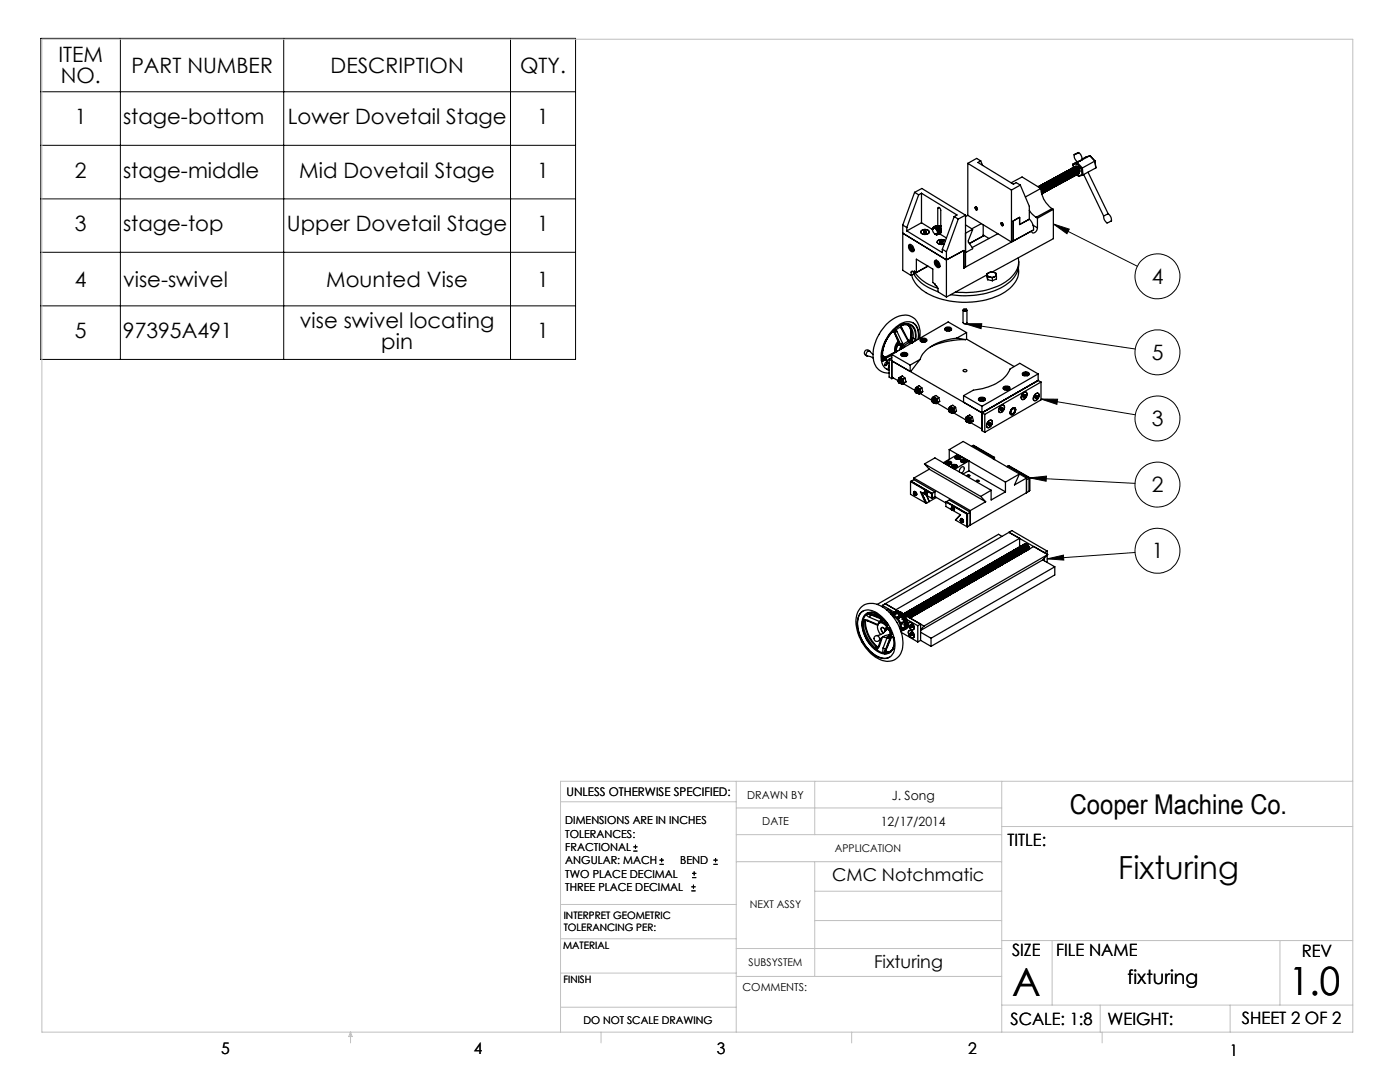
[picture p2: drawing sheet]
<svg xmlns="http://www.w3.org/2000/svg" width="279mm" height="216mm" viewBox="0 0 279 216" stroke-linecap="round" stroke-linejoin="round" font-family="sans-serif">
<defs><g id="words">
<g font-size="7.8">
<text x="202" y="198.7">A</text>
<text x="257.3" y="198.6">1.0</text>
</g>
<text font-size="6.3" x="223.2" y="175.5">Fixturing</text>
<text font-size="5.4" x="213.5" y="162.4">Cooper Machine Co.</text>
<g font-size="4.2">
<text x="11.7" y="12.4">ITEM</text>
<text x="12.1" y="16.5">NO.</text>
<text x="26.2" y="14.5">PART NUMBER</text>
<text x="66" y="14.5">DESCRIPTION</text>
<text x="103.8" y="14.5">QTY.</text>
<text x="14.9" y="24.8">1</text>
<text x="24.5" y="24.8">stage-bottom</text>
<text x="57.4" y="24.8">Lower Dovetail Stage</text>
<text x="107.2" y="24.8">1</text>
<text x="14.9" y="35.5">2</text>
<text x="24.5" y="35.5">stage-middle</text>
<text x="59.7" y="35.5">Mid Dovetail Stage</text>
<text x="107.2" y="35.5">1</text>
<text x="14.9" y="46.1">3</text>
<text x="24.5" y="46.1">stage-top</text>
<text x="57.3" y="46.1">Upper Dovetail Stage</text>
<text x="107.2" y="46.1">1</text>
<text x="14.9" y="57.2">4</text>
<text x="24.5" y="57.2">vise-swivel</text>
<text x="65.1" y="57.2">Mounted Vise</text>
<text x="107.2" y="57.2">1</text>
<text x="229.8" y="56.6">4</text>
<text x="59.8" y="65.4">vise swivel locating</text>
<text x="14.9" y="67.5">5</text>
<text x="24.5" y="67.5">97395A491</text>
<text x="76.1" y="69.5">pin</text>
<text x="107.2" y="67.5">1</text>
<text x="229.8" y="71.8">5</text>
<text x="229.8" y="85">3</text>
<text x="229.8" y="98.2">2</text>
<text x="229.8" y="111.4">1</text>
</g>
<text font-size="3.9" x="225" y="196.3">fixturing</text>
<g font-size="3.5">
<text x="166.1" y="175.8">CMC Notchmatic</text>
<text x="174.4" y="193.2">Fixturing</text>
</g>
<g font-size="3.4">
<text x="201.1" y="168.8">TITLE:</text>
<text x="202" y="190.8">SIZE</text>
<text x="210.8" y="190.9">FILE NAME</text>
<text x="259.8" y="191">REV</text>
<text x="201.7" y="204.5">SCALE: 1:8</text>
<text x="221" y="204.5">WEIGHT:</text>
<text x="247.8" y="204.4">SHEET 2 OF 2</text>
</g>
<g font-size="3.2">
<text x="44.2" y="210.4">5</text>
<text x="94.6" y="210.3">4</text>
<text x="143.1" y="210.4">3</text>
<text x="193.2" y="210.3">2</text>
<text x="245.4" y="210.6">1</text>
</g>
<g font-size="2.5">
<text x="178" y="159.7">J. Song</text>
<text x="175.8" y="164.8">12/17/2014</text>
</g>
<text font-size="2.4" x="113.1" y="158.9">UNLESS OTHERWISE SPECIFIED:</text>
<g font-size="2.2">
<text x="149.1" y="159.4">DRAWN BY</text>
<text x="112.8" y="164.5">DIMENSIONS ARE IN INCHES</text>
<text x="112.8" y="167.1">TOLERANCES:</text>
<text x="152.1" y="164.7">DATE</text>
<text x="112.8" y="169.8">FRACTIONAL</text>
<text x="112.8" y="172.5">ANGULAR: MACH</text>
<text x="135.8" y="172.5">BEND</text>
<text x="112.8" y="175.1">TWO PLACE DECIMAL</text>
<text x="112.8" y="177.8">THREE PLACE DECIMAL</text>
<text x="148.2" y="197.8">COMMENTS:</text>
</g>
<g font-size="2.1">
<text x="166.6" y="170">APPLICATION</text>
<text x="149.7" y="181.2">NEXT ASSY</text>
<text x="149.4" y="192.7">SUBSYSTEM</text>
<text x="116.4" y="204.3">DO NOT SCALE DRAWING</text>
</g>
<g font-size="2">
<text x="112.5" y="183.3">INTERPRET GEOMETRIC</text>
<text x="112.5" y="185.9">TOLERANCING PER:</text>
<text x="112.4" y="189.4">MATERIAL</text>
<text x="112.4" y="196.2">FINISH</text>
</g>
</g></defs>
<g fill="none" stroke="#000" stroke-width=".2">
<path d="M8.1 7.7h106.8v64h-106.8zM8.1 18.3h106.8M24 7.7v64M56.6 7.7v64M101.9 7.7v64M8.1 29h106.8M8.1 39.7h106.8M8.1 50.3h106.8M210.2 44.7l3.2 1-.5 .9zM210.2 44.7l16.8 8.4M8.1 61h106.8M192.6 64.6h3.3l-.1 1z"/>
<path d="M192.6 64.6l34 5M207.8 79.6l3.3 .1-.2 1zM207.8 79.6l18.8 3.2M205.5 95.4l3.3-.4v1zM205.5 95.4l21 1M209 111.5l3.2-.7 .1 1zM226.5 110.2l-17.5 1.3M126.4 169.8h.8M126.4 169h.8M126.8 168.6v.8M131.6 172.5h.9M131.6 171.6h.9"/>
<path d="M132 171.2v.8M138 177.8h.8M138 177h.8M138.1 175.1h.9M138.1 174.3h.9M138.4 176.5v.8M138.5 173.9v.8M142.4 172.5h.8M142.4 171.6h.8M142.8 171.2v.8"/>
<circle cx="231" cy="55.1" r="4.5"/>
<circle cx="231" cy="70.3" r="4.5"/>
<circle cx="231" cy="83.5" r="4.5"/>
<circle cx="231" cy="96.7" r="4.5"/>
<circle cx="231" cy="109.9" r="4.5"/>
</g>
<g fill="none" stroke="#c0c0c0" stroke-width=".2">
<path d="M8.4 7.8h261.6v198.2h-261.6zM111.9 160h35M146.9 155.9v50.1M162.6 155.9v10.6M199.9 155.9v50.1M270 155.9h-158.1v50.1M146.9 166.5h53M146.9 161.2h53M146.9 171.9h53M162.6 171.9v22.9M162.6 177.8h37.3M199.9 164.9h70.1"/>
<path d="M111.9 194.2h35M111.9 187.3h35M111.9 180.5h35M146.9 189.3h53M146.9 194.8h53M162.6 183.7h37.3M199.9 187.7h70.1M210 187.7v12.9M255.4 187.7v12.9M70 206v2.1M70 206l.3 .8h-.7zM111.9 201h35"/>
<path d="M119.9 206v2.1M170 206v2.1M199.9 200.6h70.1M219.6 200.6v5.4M220 206v2.1M245.5 200.6v5.4"/>
</g>
<path d="M210.2 44.7l3.2 1-.5 .9zM192.6 64.6h3.3l-.1 1zM207.8 79.6l3.3 .1-.2 1zM205.5 95.4l3.3-.4v1zM209 111.5l3.2-.7 .1 1z" fill="#000"/>
<g fill="none" stroke="#000" stroke-width=".25">
<path d="M182.5 38.4l.8 .5M182.5 38.4l1.5-.8 8.7 5.3M182.5 38.4l-2.3 6.5M183.3 38.9l-2.3 6.5M183.9 38.6l7.1 4.3-.6 .3M183.9 38.6l-.6 .3M183.9 38.6v5.9M193.1 32.6l8.8 5.3M193.1 32.6v10.4M195.7 32.1l-.8-.5-1.8 1M195.7 32.1l-.5 .3 7 4.4 .6-.4 .8 .5M195.7 32.1l.4 .9"/>
<path d="M201.8 36.5l2.2-1.2 3.7 2.3M201.9 37.9v10.4M203.6 36.9l-1.7 1M203.6 36.9l1.8 4.3v2.5M207.3 37.3l.4 .3M207.4 37.2a.83 .83 0 0 1 .8 .3 .83 .83 0 0 1 0 1M207.4 37.4a.89 .89 0 0 1 .6 1M207.4 37.1a.9 .9 0 0 1 1 1.3M207.6 37a.9 .9 0 0 1 .9 .4 .9 .9 0 0 1 .1 .9h-.1M207.7 37.3a.89 .89 0 0 1 .6 .9M207.7 37a.87 .87 0 0 1 .8 .4 .87 .87 0 0 1 .1 .9h-.1M207.7 37.6a5.1 5.1 0 0 0 2.3 4"/>
<path d="M207.7 37.6l-3.1 1.7M207.8 37.7l.2 .8-.1 .2M207.8 37.6a.75 .75 0 0 1 .1 1.1M207.8 36.9a.83 .83 0 0 1 .9 .4 .83 .83 0 0 1 0 .9M207.9 38.7h.1M207.9 37.1a.88 .88 0 0 1 .6 1M207.9 36.9a.9 .9 0 0 1 .9 1.3M208 36.8a.83 .83 0 0 1 .9 .3 .83 .83 0 0 1 0 1M208.1 38.6h.1M208.1 37a.9 .9 0 0 1 .6 1M208.1 38.5a.89 .89 0 0 0-.9-1.2 .88 .88 0 0 1 .8 .4 .88 .88 0 0 1 0 .9M208.1 36.7h.1"/>
<path d="M208.2 36.7a.9 .9 0 0 1 .8 1.4M208.3 36.7l.1-.1a.83 .83 0 0 1 .8 .4 .83 .83 0 0 1-.1 1M208.4 36.9l.5 .4 .1 .6M208.4 36.6a.87 .87 0 0 1 .8 .4 .87 .87 0 0 1 0 1M208.4 38.4l-.1 .1M208.5 36.5a.83 .83 0 0 1 .9 .4 .83 .83 0 0 1 0 1M208.6 36.8a.83 .83 0 0 1 .6 .9M208.6 36.5a.91 .91 0 0 1 .9 1.3M208.7 36.4a.86 .86 0 0 1 .9 .4 .86 .86 0 0 1 .1 .9h-.1M208.8 36.6a.85 .85 0 0 1 .6 1M208.8 36.4a.86 .86 0 0 1 .9 .3 .86 .86 0 0 1 0 1M208.8 38.2h.1"/>
<path d="M209 36.3a.89 .89 0 0 1 .9 1.3h-.1M209.1 36.5l.2 .1a.77 .77 0 0 1 .4 .9M209.1 36.2h.1M209.1 36.2a.92 .92 0 0 1 .8 1.4M209.2 36.2a.8 .8 0 0 1 .9 .3 .8 .8 0 0 1-.1 1M209.3 36.1a.86 .86 0 0 1 .8 .4 .86 .86 0 0 1 0 .9M209.3 36.4l.5 .4 .1 .6M209.4 36.1a.85 .85 0 0 1 .9 .3 .85 .85 0 0 1 .1 .9h-.1M209.5 36a.89 .89 0 0 1 .9 .4 .89 .89 0 0 1 0 .9M209.6 36.2a.77 .77 0 0 1 .8 .9M209.6 36.3l.4 .3 .1 .7M209.7 35.9a.83 .83 0 0 1 .9 .4 .83 .83 0 0 1-.1 .9"/>
<path d="M209.8 35.8a.87 .87 0 0 1 .8 .4 .87 .87 0 0 1 0 1M209.9 35.8a.86 .86 0 0 1 .9 .3 .86 .86 0 0 1 .1 .9l-.2 .1M210 36l.5 .5 .1 .5M210 35.7a.89 .89 0 0 1 .8 .4 .89 .89 0 0 1 .1 1M210.1 35.7a.87 .87 0 0 1 .9 .3 .87 .87 0 0 1 .1 .9h-.1M210.2 35.9l.5 .3 .1 .7M210.2 35.6a.88 .88 0 0 1 .9 .4 .88 .88 0 0 1 0 .9M210.4 35.6a.84 .84 0 0 1 .9 .3 .84 .84 0 0 1 0 .9h-.1M210.4 35.7l.5 .4 .1 .7M210.4 35.5a.87 .87 0 0 1 .9 .3 .87 .87 0 0 1 0 1M210.6 35.4a.81 .81 0 0 1 .9 .4 .81 .81 0 0 1 0 .9M210.6 35.6l.6 .4 .1 .6"/>
<path d="M210.7 35.3a.93 .93 0 0 1 .9 1.4M210.7 35.3h.1M210.8 35.3a.9 .9 0 0 1 .9 .3 .9 .9 0 0 1 .1 1h-.1M210.9 35.5l.2 .1a.82 .82 0 0 1 .4 .9M210.9 35.2a.86 .86 0 0 1 .9 .4 .86 .86 0 0 1 0 .9M211 35.2a.86 .86 0 0 1 1 .2 .86 .86 0 0 1 .1 1h-.2M211.1 35.3a.94 .94 0 0 1 .6 1.1M211.2 35.1h-.1M211.2 35.1a.89 .89 0 0 1 .8 1.3M211.3 35a.84 .84 0 0 1 .9 .4 .84 .84 0 0 1 0 .9h-.1M211.3 36.8h.1M211.3 35.2a.87 .87 0 0 1 .6 1"/>
<path d="M211.3 35a.89 .89 0 0 1 .9 .4 .89 .89 0 0 1 0 .9M211.5 34.9a.84 .84 0 0 1 .9 .4 .84 .84 0 0 1 0 .9M211.6 35.1l.6 .5v.5M211.6 34.9a.92 .92 0 0 1 .9 1.3M211.7 34.8a.88 .88 0 0 1 .9 .3 .88 .88 0 0 1 .1 1h-.1M211.8 35a.79 .79 0 0 1 .6 1M211.9 34.7a.86 .86 0 0 1 .8 .4 .86 .86 0 0 1 0 1M211.9 34.7h-.1M212 34.7a.85 .85 0 0 1 .9 .3 .85 .85 0 0 1 0 .9h-.1M212.1 34.9a.89 .89 0 0 1 .6 1M212.1 34.6a.9 .9 0 0 1 .9 1.3h-.1M212.2 34.5a.87 .87 0 0 1 .9 .4 .87 .87 0 0 1 0 .9h-.1"/>
<path d="M212.3 34.5a.89 .89 0 0 1 .8 .4 .89 .89 0 0 1 0 .9M212.3 34.7a.92 .92 0 0 1 .6 1M212.4 34.4a.86 .86 0 0 1 1.1 1.1l-.2 .2M212.5 34.6a.87 .87 0 0 1 .6 1M212.5 34.4a.88 .88 0 0 1 .9 1.2M212.5 36.2h.1M212.7 34.3a.86 .86 0 0 1 .9 .3 .86 .86 0 0 1 0 .9l-.1 .1M212.8 34.5a.98 .98 0 0 1 .6 1M212.8 34.2a.87 .87 0 0 1 .8 .4 .87 .87 0 0 1 0 1M212.9 34.2a.84 .84 0 0 1 .9 .3 .84 .84 0 0 1 .1 .9l-.2 .1M213 34.4a.9 .9 0 0 1 .6 .9M213 34.1a.87 .87 0 0 1 .8 .4 .87 .87 0 0 1 .1 .9"/>
<path d="M213 34.3a.81 .81 0 0 1 .8 .9M213.1 34a.85 .85 0 0 1 .9 .3 .85 .85 0 0 1 .1 1h-.1M213.2 34a.86 .86 0 0 1 .9 .4 .86 .86 0 0 1 0 .9M213.4 33.9a.85 .85 0 0 1 .8 .4 .85 .85 0 0 1 0 .9M213.4 35.7h.1M213.4 33.8a.9 .9 0 0 1 .9 1.3M213.5 34.1l.4 .4 .1 .6M213.6 33.8a.88 .88 0 0 1 .9 .3 .88 .88 0 0 1 .1 .9l-.1 .1M213.7 34a.88 .88 0 0 1 .6 1M213.7 33.7h.1M213.7 33.7a.92 .92 0 0 1 .9 1.3M213.8 33.7a.87 .87 0 0 1 .9 .3 .87 .87 0 0 1 0 .9"/>
<path d="M213.9 33.6a.88 .88 0 0 1 .9 .4 .88 .88 0 0 1 0 .9M213.9 33.9l.3 .1a.72 .72 0 0 1 .3 .9M213.9 35.4h.1M214.1 33.5a.82 .82 0 0 1 .8 .4 .82 .82 0 0 1 0 .9l.3 .3M214.1 33.7l.6 .5v.5M214.1 32.9l.1 .5M214.1 32.7v.2M214.2 33.4l-.1 .1M214.2 33.4a.92 .92 0 0 1 .9 1.3M214.3 33.4a.87 .87 0 0 1 .9 .3 .87 .87 0 0 1 0 1h-.1M214.3 30.9a1.51 1.51 0 0 0 .8 1.4M214.3 30.9l1-.5z"/>
<path d="M214.4 33.6l.1 .1a.81 .81 0 0 1 .4 .9M214.4 35.1l-.1 .1M214.4 33.3a.87 .87 0 0 1 .8 .5 .87 .87 0 0 1 0 .9M214.4 33.3h-.1M214.5 33.3a.64 .64 0 0 1 .9 .4M214.6 33.5l.5 .4 .1 .6M214.6 33.2a.61 .61 0 0 1 .8 .5M214.6 35v.1M214.8 33.4l.4 .2 .3 .6M214.9 32.7l.9 .9M214.9 32.7l-.8 .2M215 32.4l1 1.1"/>
<path d="M215 32.4l-.1 .3M215 32.4l-.9 .3M215 34.8h.1M215 32.2l-.9 .5M215.3 30.4a1.59 1.59 0 0 1 .6 1.5M215.4 34.6h.1M215.4 34.6h-.1M215.4 33.7l.1 .5M215.5 34.2l-.1 .1M215.8 33.6l.1 1.3M215.9 31.9l-.8 .4M215.9 34.9h.2"/>
<path d="M215.9 34.9l-.7 .2M216 33.5l-.2 .1M216 33.5l.1 1.4M216.1 34.9l-.8 .3-.1-.1M216.3 34.9l3.9 8.2M217.1 34.4l4.1 8.3-1 .4M217.5 31.1l-2.5 1.3M217.5 31.1l1 1M217.5 31.1l-1.6 .7M218.5 32.1l-2.5 1.4M218.5 32.1l.2 1.4M218.5 32.1h.1"/>
<path d="M218.7 33.5l-2.6 1.4M180.2 46.5l8.7 5.4 3.4-1.9v3.5M180.2 44.9l.8 .5M180.2 44.9v9l1.6 1.1M181 45.4v.7M181 46.1l7.1 4.3v-.7M181.4 48.9a.86 .86 0 0 1 .9 .4 .86 .86 0 0 1-.1 .9 1.02 1.02 0 0 1-.8-1.3zM181.6 49.2l.1-.1 .1 .2M181.6 49.2l.1 .2M181.6 49.2h.2M181.7 48.8l-.2 .3 .1 .3M181.7 48.8a.81 .81 0 0 0 .7 1.2l-.2 .1-.3-.3"/>
<path d="M181.7 49.4l.1 .1M181.8 49.5v.1M181.8 49.6h.1M181.8 49.6l.1 .1M181.8 49.3l.2-.1-.3 .2M181.9 49.3l.1-.1 .1 .1-.1 .2M181.9 49.3h-.1M181.9 54.3l-.1 .7M181.9 49.7h.1M182 49.5l.2 .2v.1l-.2-.1M182 49.4l-.2 .2M182 49.5l-.2 .1"/>
<path d="M182 49.2l-.1 .1M182.1 49.6l-.2 .1M182.1 49.3l-.3 .2M182.1 49.6l-.1 .1M182.1 54.2h-.2v.1M182.1 54.2l.3 .1M182.1 54.2l-.2 .1M182.4 54.6a7.8 7.8 0 0 0 4.8 3.6M182.4 54.2v.1M182.5 54.1l-.1 .1M182.5 54.2h-.1M182.5 54.2l.4 .2"/>
<path d="M182.6 54.2l-.2 .1M182.6 54.5a9.1 9.1 0 0 0 4.6 3M182.9 54.4v-2.7l3.3 2v2.7l.3 .2 .2 .3 .3 .3 .2 1 1.7 1.1M183.9 46.1a.98 .98 0 0 1 1.6 .3 1.01 1.01 0 0 1-1.7-.1zM183.9 46a1.08 1.08 0 0 1 1.6 .2 .94 .94 0 0 1-.9 .6 .94 .94 0 0 1-.8-.6zM183.9 44.5l2.2 1.3v-.2M183.9 44.5l-2.9 1.6M184.3 46.3l.2 .2M184.4 46.2l-.1 .1M184.4 46.2v.2M184.7 46.1l.2 .1M184.7 46.1l-.3 .1"/>
<path d="M184.7 46.4h.1M184.7 46.4l-.2 .1M184.7 46.1v.3M184.8 46.4l-.3 .1M184.9 46.2l-.1 .2M185.2 53.1l-2.3 1.3M185.2 53.1l-3.4 1.9M186.1 45.7h.1M186.1 45.6h.1M186.1 45.5h.1M186.2 45.5h-.1M186.2 45.5h.1"/>
<path d="M186.2 45.5l-.1 .1M186.2 45.4h.1M186.2 45.5a.77 .77 0 0 1 .7 .4 .77 .77 0 0 1 0 .8 .89 .89 0 0 1-.7-1.2zM186.2 45.4v.1M186.3 45.4h-.1M186.3 45.4h.1M186.3 45.4h.3M186.3 45.3v.1M186.3 45.3h.1M186.4 45.3h.1M186.4 45.4h.1M186.4 45.3l-.1 .1"/>
<path d="M186.4 45.3v.1M186.4 45.3h-.1M186.5 45.4h.1M186.5 45.3h-.1M186.5 45.3h.1M186.5 45.3l-.1 .1M186.5 45.2v.1M186.5 45.2l-.1 .1M186.5 45.2h.1M186.5 52a.89 .89 0 0 1 .9 .4 .89 .89 0 0 1 0 1 1.09 1.09 0 0 1-.9-1.4zM186.6 45.4h.1M186.6 45.3h.1"/>
<path d="M186.6 45.2l-.1 .1M186.6 45.2h.1M186.6 46.7h.1M186.6 45.3v.1M186.6 45.4h-.1M186.6 45.3h-.1M186.7 45.4h.1M186.7 45.4v.1M186.7 46.7h.1M186.7 45.4h-.1M186.7 45.2l-.2 .1M186.7 45.2l-.1 .1"/>
<path d="M186.7 45.3h.1M186.7 45.2h.1M186.7 45.2h-.2M186.7 45.2h-.1M186.7 46.7v.1M186.7 45.5h.1M186.7 45.5h.2M186.7 45.3l-.1 .1M186.7 45.3v.1M186.7 45.2v.1M186.7 45.1l-.1 .1M186.7 45.1h.1"/>
<path d="M186.7 45.1v.1M186.7 46.8h.1M186.8 52.5l-.1-.4 .2-.2-.2 .5 .3 .6M186.8 45.5h.1M186.8 46.8h.1M186.8 45.5h-.1M186.8 45.3h-.2M186.8 45.3h-.1M186.8 45.3h.1M186.8 45.1l-.1 .1M186.8 45.2h.1M186.8 45.1h.1"/>
<path d="M186.8 45.5v.1M186.8 45.4h-.1M186.8 45.4v.1M186.8 45.4h.1M186.8 45.2v.1M186.8 45.2h-.1M186.8 45.1v.1M186.8 52.4l.1-.1 .1 .2M186.8 52.4l.1 .2M186.8 45.6h.1M186.8 45.6l.1 .1M186.9 45.6h.1"/>
<path d="M186.9 46.8h.1M186.9 45.5l-.1 .1M186.9 45.5h.1M186.9 45.3h-.2M186.9 45.3l-.1 .1M186.9 45.3h.1M186.9 45.1l-.2 .1M186.9 45.1l-.1 .1M186.9 45.1h.1M186.9 52.6h.1M186.9 45.7h.1M186.9 45.2v.1"/>
<path d="M186.9 45.2l-.1 .1M186.9 45.2h.1M186.9 52.6v.1M186.9 52.7v.1M186.9 52.8l.1 .1M186.9 52.4h-.1M186.9 45.6l.1 .2M186.9 45.8h.1M186.9 45.6h.2M186.9 45.6v.1M187 45.1h.1M186.9 45.4h.1"/>
<path d="M186.9 45.2h-.1M186.9 45.4v.1M187 45.8h.1M187 46.8h.1M187 45.5l-.1 .1M187 45.5h.1M187 45.4h-.1M187 45.4h.1M187 45.2h-.1M187 45.2h-.2M187 45.2h.1M187 45.1v.1"/>
<path d="M187 52.5l.1-.2 .2 .2-.1 .1M187 52.5l.2-.1-.3 .2M187 53l.6 .2M187 53l.5 .2M187 45.8v.1M187 45.9h.1M187 45.5v.1M187 45.1l.1 .1M187 45.3l-.1 .1M187 45.3h-.1M187 45.3v.1M187 45.3h.1"/>
<path d="M187 46.7h.1M187 46.7v.1M187 45.4l-.1 .1M187 45.4v.1M187 45.4h.2M187 45.2v.1M187 45.9v.1M187 45.2h.2M187.1 45.9v.1M187.1 46h.1M187.1 46.7h.1M187.1 45.6l-.1 .2"/>
<path d="M187.1 45.9h.1M187.1 45.9l-.1 .1M187.1 45.6h.1M187.1 45.2h.1M187.1 45.4h-.1M187.1 45.4h.1M187.1 45.2a.65 .65 0 0 1 .6 .3 .65 .65 0 0 1-.1 .7M187.1 45.2l-.1 .1M187.1 45.2h-.2M187.1 45.2h-.1M187.1 52.8l-.1 .1M187.1 52.8v.1"/>
<path d="M187.1 46.1h.1M187.1 45.5v.1M187.1 46h.2M187.1 45.3h.2M187.1 45.2a.64 .64 0 0 1 .6 .3 .64 .64 0 0 1 0 .7M187.1 46.7h-.1M187.1 48a1.27 1.27 0 0 1 1.6 .1 1 1 0 0 0-1.7 .3 1.14 1.14 0 0 0 1.5 .2 1 1 0 0 1-1.5-.3zM187.1 46.7l-.1 .1M187.1 45.5h.1M187.1 46v.1M187.1 46.6v.1M187.1 46.1v.1"/>
<path d="M187.1 46.2h.1M187.1 46.3h.1M187.1 46.4h.1M187.1 46.5h.1M187.1 46.6h.1M187.1 45.8v.1M187.1 45.8h.2M187.1 45.8h.1M187.1 45.5h.2M187.1 45.2l.5 .6v.3M187.1 45.3h.1M187.1 45.3v.1"/>
<path d="M187.1 52.7h.1M187.1 41.6l.1-.1a.39 .39 0 0 1 .4 0 .39 .39 0 0 1 .1 .4v3.6M187.1 41.6v3.5M187.1 45.2v.1M187.1 46.4h.2M187.1 52.7l-.2 .1M187.2 46.2v.1M187.2 46.3v.1M187.2 46.4h.1M187.2 46.4v.1M187.2 46.5h.1M187.2 46.5v.1"/>
<path d="M187.2 46.1h.1M187.2 46.1l-.1 .1M187.2 45.8h.1M187.2 45.4l-.1 .1M187.2 45.2h.1M187.2 46.2h.1M187.2 45.4h.1M187.2 46.6h.1M187.2 46.6h-.1M187.2 45.2l-.1 .1M187.2 46.7h-.1M187.2 52.6l-.1 .1"/>
<path d="M187.2 46.5h-.1M187.2 45.2v.1M187.2 52.6l-.3 .1M187.2 45.9l-.1 .1M187.2 45.6l-.1 .2M187.2 45.9h.1M187.2 45.6h.2M187.2 45.6v.2M187.2 45.6h.1M187.2 46.2l-.1 .1M187.2 45.3h.1M187.2 46.2l.1 .1"/>
<path d="M187.2 45.3l-.1 .1M187.2 45.3v.1M187.2 46.6l-.1 .1M187.2 52.7l.1 .3-.2-.1M187.2 52.7l-.1 .1M187.2 52.7l-.2 .2M187.3 46l-.1 .1M187.3 46h.1M187.3 45.5l-.1 .1M187.3 45.3h.1M187.3 46.4h.1M187.3 45.5h.1"/>
<path d="M187.3 45.3l-.1 .1M187.3 46.6h-.1M187.3 46.6h-.2M187.3 46.6h.1M187.3 45.3v.1M187.3 52.5l-.4 .1M187.3 45.8l-.1 .1M187.3 46.1l-.1 .1M187.3 45.8h.1M187.3 46.1h.1M187.3 45.3l.1 .1M187.3 46.3l-.1 .1"/>
<path d="M187.3 46.2l.1 .1M187.3 46.5l-.1 .1M187.3 46.5h-.1M187.3 46.5h.1M187.3 46.2h.1M187.3 46.2v.1M187.3 52.8l-.2 .1M187.3 45.9v.1M187.3 45.9h.1M187.3 45.4v.1M187.3 46.3v.1M187.3 46.4l-.1 .1"/>
<path d="M187.3 46.3h.1M187.3 45.4h.1M187.4 46l-.1 .1M187.4 45.6l-.1 .2M187.4 45.9h.1M187.4 45.4h.1M187.4 45.9l-.1 .1M187.4 46h.1M187.4 45.7l-.1 .1M187.4 45.7h.1M187.4 45.6h.1M187.4 45.4h-.1"/>
<path d="M187.4 46.5l-.1 .1M187.4 46.6h-.1M187.4 46.5h.1M187.4 45.6l-.1 .1M187.4 46.6l1.5 .9M187.4 45.8l-.1 .1M187.4 45.4v.1M187.4 46.1l-.1 .1M187.4 45.5v.1M187.4 45.8h.1M187.4 46.1h.1M187.4 46.3l-.1 .1"/>
<path d="M187.4 46.1l.1 .1M187.4 46.3h.1M187.4 45.5h.1M187.4 46.4l-.1 .1M187.4 46.4h.1M187.4 46.5v.1M187.4 45.8v.1M187.4 46.2h.1M187.4 45.5l.1 .1M187.5 45.5v.1M187.5 45.5h.1M187.5 45.9l-.1 .1"/>
<path d="M187.5 45.7l-.1 .1M187.5 46l-.1 .1M187.5 45.9h.1M187.5 46h.1M187.5 45.7h.1M187.5 45.6h.1M187.5 45.6l-.1 .2M187.5 45.6v.1M187.5 46.5h-.1M187.5 46.5h.1M187.5 46.4h.1M187.5 41.4l-.4 .2"/>
<path d="M187.5 46.2h-.1M187.5 46.3l-.1 .1M187.5 46.2h.1M187.5 46.3h.1M187.5 46.1h.1M187.5 46.4l-.1 .1M187.5 45.2l.2 .1M187.5 46.5l-.1 .1M187.5 45.8h.1M187.5 46.1v.1M187.5 46.2v.1M187.5 45.7l.1 .1"/>
<path d="M187.5 45.8v.1M187.5 45.9l.1 .4M187.5 45.1h.1M187.5 45.6l.1 .2M187.6 46.4h.1M187.6 45.8v.1M187.6 45.8h.1M187.6 45.9l-.1 .1M187.6 45.8h-.1M187.6 45.9h.1M187.6 46.4l-.1 .1M187.6 45.1h.1"/>
<path d="M187.6 46.3h.1M187.6 46.4v.1M187.6 46.2h.1M187.6 46.3v.1M187.6 45.9v.1M187.6 46l-.1 .1M187.6 46.2h-.1M187.6 46h.1M187.6 46v.1M187.6 46.3l-.1 .1M187.6 46.1l-.1 .1M187.6 46.1h.1"/>
<path d="M187.6 46.2l-.1 .2M187.6 48.3l.2 .1M187.6 46.1v.1M187.6 46.2v.2M187.6 46.2v.1M187.7 45h.1M187.7 45l-.1 .1M187.7 48.2l-.1 .1M187.7 48.2v.2M187.7 45.2h-.2l.2 .1M187.8 48.4h.2M188 48.1l.2 .2"/>
<path d="M188 48.1l-.3 .1M188 48.1v.3M188.1 48.4h-.3M188.1 49.7l.8 .5M188.2 48.3l-.1 .1M188.9 50.2v9.1M190.4 43.2l-2.3 6.5M190.4 43.2l.8 .5M191.2 43.7l-2.3 6.5M192.7 44.9l1.4 .9M192.7 42.9v10.4l-.4 .2M192.7 42.9l-1.5 .8"/>
<path d="M193.1 43l8.8 5.3M193.1 43l-.4 .2M194.1 45.8l-1.4 .7M194.1 45.8l-.8 2.2v.3l.8 1.3-1.4 .8M194.6 41.5h.1M194.6 41.5v-.1a.26 .26 0 0 1 .4 .1 .26 .26 0 0 1-.2 .4h.1M194.6 41.4a.28 .28 0 0 1 .3 .1 .28 .28 0 0 1-.1 .4zM194.7 41.3l.2 .1M195.9 44.6l-1.9 1M196.2 44.8v2.1l1.2 .7M196.4 47l-2.9 1.6M197 54.6v.3"/>
<path d="M197 54.6l.1 1.2M197 54.9l-8.1 4.4M197 54.9l.6 .4M197 54.9l.1 .3M197.1 55.2l.5 .1M197.1 55.8l.9 .2M197.1 55.2v.6M197.4 54.4l-.3 .1-.1 .4M197.4 54.4l-.4 .2M197.6 55.3l.4 .2M198 55.5v.5M198.3 54.3l-.9 .1"/>
<path d="M198.3 54.3l.5 .4M198.3 54.3l.5 .2v.2M198.5 55.2l-.9 .1M198.5 55.2l-.5 .3M198.8 54.7v.3l-.3 .2M198.8 54.7l.1 .4M198.9 55.1l-.4 .1M198.9 55.1v.6l-.9 .3M199.1 46.6l-5.1 2.8M199.7 44.6h.1M199.7 44.5a.25 .25 0 0 1 .4 .1 .25 .25 0 0 1-.1 .4zM199.7 44.6a.26 .26 0 0 1 .4 0 .26 .26 0 0 1-.1 .4"/>
<path d="M199.9 44.4l.2 .1M200 45h.1M202.2 48.1l-.3 .2M203.2 53.5a5 5 0 0 1-3 5 16.3 16.3 0 0 1-16.3-.7 5.2 5.2 0 0 1-1.9-2.9M203.2 51.4a4.7 4.7 0 0 1-2.5 4.9 15.7 15.7 0 0 1-10 2M203.2 43.5h.2M203.3 52.2a5.2 5.2 0 0 1-3.1 5 16.8 16.8 0 0 1-10.5 1.6M203.3 43.5h.1M203.4 43.4v.1M205.4 43.7a2.6 2.6 0 0 1 .9 2.2l-4.1 2.2M205.4 42l.6 .7 .8 .7M205.4 43.7l-1.9 1.1v-1.4l-1.3 .7v4"/>
<path d="M206.2 44.9l.8 .6M206.8 43.4l.2 .1M207 45.5a.82 .82 0 0 1-1 .9l-.1-.3-13.6 7.4M207 43.5v2M210 41.6l-3.2 1.8M210 41.6l.2 .2M210.2 41.8l-3.2 1.7M210.2 41.8v5.8l-12.2 6.7M221.1 42.6a1.34 1.34 0 0 1 .7 1.5l-.4 .2a.49 .49 0 0 1-.5 .2 .49 .49 0 0 1-.3-.4l-.3-.5-.1-.5M173.6 70.1a.53 .53 0 0 0-.6 .3 .53 .53 0 0 0 .1 .6l1.2 .5M173.6 70.1l.6 .6M173.6 70.1a.6 .6 0 0 0-1 0 .6 .6 0 0 0 .5 .9"/>
<path d="M175.9 71.9l.5 .1M176.2 71.9l-.2 .1M176.2 71.4h.5M176.2 71.4h.1M176.2 71.7v.2M176.2 71.3l.1 .1M176.2 71.9l.2 .1M176.2 71h-.1l.6 .3M176.2 71.9h.1M176.3 71.4h.1M176.5 71.5v.1M176.5 71.5h-.3"/>
<path d="M176.5 71.5h.2M176.5 71.6l-.3 .3M176.5 71.6l.3 .1M176.5 71.3l-.2 .1M176.5 71.3h.1M176.7 71.3v.1M176.7 71.3h-.2M176.7 71.4v.1M176.7 72.4l.2-.2a.33 .33 0 0 1 .1 .5 .33 .33 0 0 1-.4 .1zM176.7 71.5l.1 .2M176.8 71.7h.1M176.9 72l.2 .3"/>
<path d="M176.9 71.7h.1M176.9 71.8v.2M176.9 71.8l.1 .1M176.9 71.7l-.5 .3M176.9 71.7v.1M177 71.9l-.1 .1M177 72.2a.52 .52 0 0 1-.4 .7M177.1 72.3h.1M177.1 72.3l.2 .2M177.3 72.5h.1M177.3 73.2l.1 .1M177.4 73.1h.1"/>
<path d="M177.4 72.9l-.1 .4 .1 .5M177.4 71.7l.6 .3M177.4 71.7v3.5l.6 .4M177.4 72.5h-.1M177.4 71.7l-.4 .2M178 72l18 10.4M178 75.2l1.2 .8M178 70.7v4.9M178 71.4l-.6 .3M178 70.7l3.6 2.1M178 72l3.6 2.1M178 70.9l-1.3 .6"/>
<path d="M178 70.8l-1.3 .6M178.2 66.1a6.9 6.9 0 0 0-2 5.6M178.2 66.1a6.6 6.6 0 0 0-2 5.6M178.2 66.1h.1M178.2 66l.2 .3M178.3 66v.1M178.3 75.4l-.3 .2M178.3 66l-.1 .1M178.3 66l.2 .3M178.3 66.1l.3 .2M178.4 66.3h.1M178.4 66.3l.9 2"/>
<path d="M178.5 66.3l.9 2M178.5 66.3h.1M178.6 70.3v.1M178.6 70.3l-1.9 1M178.6 66.3l1.1 2.4M178.7 70.2h.1M178.7 70.2l-.1 .1M178.8 69.8l-.1 .4M178.8 69.8l.1 .1M178.8 65.8h-.3l-.3 .3M178.8 65.8l-.4 .3M178.8 65.8l.2 .3"/>
<path d="M178.9 69.9l-.1 .3M178.9 69.9l.2 .2M179 66.1l1.1 2.4M179 66.1l-.4 .2M179.1 68.7l.2 .1M179.1 68.7l-.3 1.1M179.2 76l.1-.2-.1 .3a.31 .31 0 0 0 .1 .3 .31 .31 0 0 0 .4 0l-.1-.4M179.2 76a.3 .3 0 0 0 .1 .3 .3 .3 0 0 0 .4 .1l-.1-.4M179.2 68.1a2.15 2.15 0 0 0-.6 2.1M179.3 68.3v.1M179.3 68.8l-.4 1.1M179.3 68.3h.1"/>
<path d="M179.3 68.8l.5 .3M179.3 75.8h.1M179.3 68.4l-.2 .3M179.3 75.9l-.1 .1M179.3 75.8a.4 .4 0 0 1 .4 .2 .4 .4 0 0 1 0 .5M179.3 75.9l.4 .2v.2M179.3 75.8a.47 .47 0 0 1 .5 .6M179.3 75.9l.3 .1M179.3 76.2l.1 .1M179.3 68.4l.1 .1M179.3 68.3a2.12 2.12 0 0 0-.6 1.7M179.3 75.7h.1"/>
<path d="M179.4 76h.1M179.4 76l-.1 .2M179.4 68.3v.2M179.4 75.7h.1M179.4 75.7a.48 .48 0 0 1 .5 .7M179.4 76.3l.2 .1M179.4 68.5l-.1 .3M179.4 68.5l.3 .2M179.5 75.4l-.2 .3a.44 .44 0 0 1 .5 .2 .44 .44 0 0 1 0 .5M179.5 75.4l.4 .1M179.5 75.4l-.2 .3M179.5 76l.1 .2"/>
<path d="M179.5 76v.1M179.5 76.1l-.2 .1M179.5 76.1h.1M179.5 76.1l.1 .1M179.5 75.7h.1M179.6 75.7a.45 .45 0 0 1 .4 .6M179.6 75.7a.39 .39 0 0 1 .4 .2 .39 .39 0 0 1-.1 .4 .38 .38 0 0 0 .1-.4 .38 .38 0 0 0-.4-.2h-.1M179.6 76.2h.1M179.6 76.2l-.2 .1M179.6 76.2v.2M179.6 76.3v.1M179.7 75.7h.1"/>
<path d="M179.7 75.2l.2 .3M179.7 75.2l-.2 .2M179.7 75.2l.4-.2 .5 .5M179.7 68.7l.1 .2M179.7 76.5l.3 .1h.2M179.7 65.2l-.9 .6M179.7 65.2h.2M179.7 65.2l.2 .4M179.8 76.5h.1M179.8 76.6l.3 .1M179.8 69.1l.3 .1M179.8 68.9v.2"/>
<path d="M179.8 69.1l-.3 .8M179.8 70.5a.8 .8 0 0 1 1.4 .3 .78 .78 0 0 1-1.4-.2zM179.9 76.4h.1M179.9 65.2l.1 .3M179.9 65.6l1.2 2.2M179.9 70.8v.1M179.9 75.5l.4 .2M179.9 75.5l.4 .6M180 76.3h.1M180 65.5l1.2 2.3M180 70.6a.6 .6 0 0 1 1 .2 .55 .55 0 0 1-.6 .2 .55 .55 0 0 1-.4-.4zM180 65.5l-.1 .1"/>
<path d="M180.1 69.2l-.3 .5M180.1 70.5l-.2 .3 .3 .3M180.1 76.1v.1M180.1 70.7l.1 .2M180.1 68.5l.1 .4M180.1 68.5l-.4 .2M180.2 64.8l-.3 .4M180.2 64.8l1.1 .1M180.2 76.6l-.1 .1M180.2 68.9h-.4M180.2 68.9l-.1 .3M180.3 76.1l-.1 .5"/>
<path d="M180.3 75.7v.4M180.3 76.1l.1 .3M180.3 76.6l2.3 1.3M180.3 64.7l-.4 .2-.2 .3M180.3 64.7a1.98 1.98 0 0 1 2.4 2.5v.4M180.3 64.7l-.1 .1M180.3 70.5l.4 .1M180.3 70.5l-.2 .2M180.3 70.9h.1M180.3 70.9h.2M180.3 70.5v.4M180.4 76.4l-.2 .2"/>
<path d="M180.6 75.5l-.3 .2M180.6 75.5l.2 .7M180.7 70.6l.1 .2M180.7 70.6v.3M180.8 70.8l-.2 .1h-.4M180.8 70.8l-.1 .1M180.8 76.2l-.4 .2M180.8 76.2l-.7 .5M180.8 70.5a.29 .29 0 0 1 .2 .3 .29 .29 0 0 1-.2 .3M181 70.8v.1M181.1 67.8l.3 .4M181.2 64.8a2.58 2.58 0 0 1 .7 2.5"/>
<path d="M181.2 67.8l.1 .2M181.2 64.9a1.79 1.79 0 0 1 .6 1.3M181.2 67.8h-.1M181.3 68l.1 .1M181.3 64.9h.1M181.3 68l.1 .2M181.3 64.9a2.41 2.41 0 0 1 .9 2.6M181.3 67.9l.4 .3M181.4 68.2l-.5 .1-.7 .6M181.4 68.2l.4 .1M181.4 68v.1M181.4 68.1l.3 .1"/>
<path d="M181.6 72.8v1.3M181.7 65.6a3.8 3.8 0 0 1-.2 2.5M181.7 65.7l.2 .8-.3 1.6 .2-.5M181.7 68.2l.1 .1M181.7 68.2h.1M181.8 65.8v.4M181.8 68.3l.1 .1M181.8 67.6h.1M181.8 68.2v.1M181.8 67.2l.1 .1M181.8 66.2v1M181.8 67.2v.4"/>
<path d="M181.9 68.5h.1M181.9 68.5a1.45 1.45 0 0 0-1.7 .9M181.9 67.3l.1 .4M181.9 67.3l.3 .2M182 67.7v.4M182 67.7h-.2M182 68.1h-.4M182 68.1h.1M182 68.1l-.2 .2M182 68l.4 .2M182 68l.1 .1M182.1 68.1l-.1 .3-.2-.2"/>
<path d="M182.1 68.1l.2 .2M182.2 64.4a2.98 2.98 0 0 1 1 3.3M182.2 67.5l.5 .1M182.2 67.5l-.2 .5M182.6 77.9v-.1v.2a.33 .33 0 0 0 .1 .3 .33 .33 0 0 0 .4 0l-.1-.3M182.6 77.9a.31 .31 0 0 0 .1 .4 .31 .31 0 0 0 .4 0l-.1-.3M182.7 78.1l.1 .2M182.7 67.6l-.2 .5M182.7 77.9h-.1M182.7 77.8a.39 .39 0 0 1 .4 .1 .39 .39 0 0 1-.1 .5M182.7 77.9l.3 .1 .1 .3M182.7 77.8a.44 .44 0 0 1 .4 .6"/>
<path d="M182.7 77.9l.3 .1M182.7 77.9l.2 .1M182.7 77.9v.2M182.7 77.9l.1 .1M182.7 77.6h.1M182.7 77.8a.38 .38 0 0 1 .5 .1 .38 .38 0 0 1 0 .5M182.7 68a2.68 2.68 0 0 0-1.2-3.3 3.8 3.8 0 0 0-3.7 1.8 6.5 6.5 0 0 0-1.6 5.4M182.8 77.7a.48 .48 0 0 1 .5 .7M182.8 78.3h.2M182.8 77.3l-.1 .5M182.8 77.3l.5 .1M182.8 77.3l-.1 .3"/>
<path d="M182.8 77.7a.4 .4 0 0 1 .5 .1 .4 .4 0 0 1 0 .5M182.8 78h.1M182.8 78l-.1 .1M182.8 78l.1 .1M182.9 78l.1 .2M182.9 78v.1M182.9 77.6a.44 .44 0 0 1 .5 .7M182.9 78.1l.1 .1M182.9 77.6h.1M183 77.6a.38 .38 0 0 1 .4 .2 .38 .38 0 0 1-.1 .5M183 78.2v.1M183 78.2l-.2 .1"/>
<path d="M183 77.6h.2M183.1 77.2l.2 .2M183.1 78.4l.5 .1M183.1 77.2l-.3 .1M183.1 77.2l.3-.3 .6 .5M183.1 78.4h.1M183.2 78.5h.1M183.2 78.5l.2 .1M183.2 78.4h.1M183.3 77.4l.3 .2M183.3 77.4l.4 .6M183.3 67.7a3.1 3.1 0 0 0-1.2-3.4 3.7 3.7 0 0 0-3.9 1.5 7.6 7.6 0 0 0-2.2 6.4 1.92 1.92 0 0 0 1.4 1.6l-.5-.2"/>
<path d="M183.3 78.3h.1M183.4 78.1v.1M183.6 67.5a3.8 3.8 0 0 0-2.2-4.5 5.6 5.6 0 0 0-5.5 2.9 7.7 7.7 0 0 0-1.3 6.7 2.86 2.86 0 0 0 2.8 1.8M183.6 78.5l-.2 .1M183.6 71.7l-2 2.4M183.6 67.8a.75 .75 0 0 1 .8-.4 .75 .75 0 0 1 .6 .6 .76 .76 0 0 1-.8 .3 .76 .76 0 0 1-.6-.5zM183.6 77.6l.1 .4M183.6 78.5l2.3 1.4M183.6 71.7l-2 1.1M183.7 78l-.1 .5M183.7 78l.1 .3M183.7 67.9v.2"/>
<path d="M183.8 67.8a.58 .58 0 0 1 1 .1 .53 .53 0 0 1-.5 .3 .53 .53 0 0 1-.5-.4zM183.8 78.3l-.2 .2M183.9 67.7a.27 .27 0 0 0-.2 .3 .27 .27 0 0 0 .3 .2M183.9 67.7h.1M184 67.8l.2 .3 .4-.2M184 67.8l.1 .2M184 77.4l-.4 .2M184 77.4l.2 .7M184.2 78.1l-.4 .2M184.2 78.1l-.8 .5M184.2 67.7h.3M184.2 67.7l-.2 .1"/>
<path d="M184.2 68.1h.1M184.2 68.1h.2M184.2 67.7v.4M184.5 67.7l.1 .2M184.5 67.7v.4M184.6 67.9l-.1 .2M184.7 67.7a.29 .29 0 0 1 .2 .3 .29 .29 0 0 1-.3 .2M184.9 67.9v.2M186 79.9v-.2l-.1 .2a.34 .34 0 0 0 .2 .4 .34 .34 0 0 0 .3 0l-.1-.4M186 79.9a.3 .3 0 0 0 0 .3 .3 .3 0 0 0 .4 .1l-.1-.4M186.1 79.7h.1M186.1 79.8l-.1 .1"/>
<path d="M186.1 79.7a.38 .38 0 0 1 .4 .2 .38 .38 0 0 1-.1 .5M186.1 79.8l.2 .1 .1 .3M186.1 79.7a.48 .48 0 0 1 .4 .7M186.1 79.8l.2 .1M186.1 79.9h.1M186.1 79.9v.1M186.1 79.7a.39 .39 0 0 1 .5 .1 .39 .39 0 0 1-.1 .5M186.2 79.7a.44 .44 0 0 1 .4 .6M186.2 79.6v.1M186.2 79.3l-.1 .4M186.2 79.3l.5 .1M186.2 79.3l-.1 .3"/>
<path d="M186.2 79.6a.39 .39 0 0 1 .5 .2 .39 .39 0 0 1 0 .5M186.2 79.9l.1 .2M186.2 79.9l.1 .1M186.2 79.9h.1M186.2 79.9l-.1 .1M186.3 79.6h.1M186.3 79.6a.44 .44 0 0 1 .4 .6M186.4 79.1l.3 .3M186.4 79.1l-.2 .2M186.4 79.1l.4-.2 .6 .4M186.5 79.6h-.2a.39 .39 0 0 1 .4 .2 .39 .39 0 0 1 0 .4M186.7 79.4l.3 .2"/>
<path d="M186.7 79.4l.3 .5M187 79.9l-.1 .6M187 79.6v.3M187 79.9l.2 .4M187.4 79.3l-.4 .3M187.4 79.3l.1 .8M188.6 65.5a.76 .76 0 0 1 .7-.3 .76 .76 0 0 1 .6 .6 .76 .76 0 0 1-.7 .3 .76 .76 0 0 1-.6-.6zM188.6 65.7v.2M188.7 65.5a.58 .58 0 0 1 1 .2 .53 .53 0 0 1-.5 .3 .53 .53 0 0 1-.5-.5zM188.8 65.4a.31 .31 0 0 0-.2 .4 .31 .31 0 0 0 .3 .2M188.9 65.6l.1 .2M189.1 65.5h.3"/>
<path d="M189.1 65.5l-.2 .1M189.1 65.5v.4M189.1 65.8l.2 .1M189.4 65.5l.1 .2M189.4 65.5v.3l.1-.1M189.5 65.7l-.2 .2-.3-.1M189.6 65.4a.3 .3 0 0 1 .2 .4 .3 .3 0 0 1-.3 .2M189.8 65.7v.2M190.9 67.5a9.2 9.2 0 0 0-7 3.5l-.3 .7M190.9 67.5l1.8 .3M192.2 61.9v2.4a.43 .43 0 0 0 .4 .3 .43 .43 0 0 0 .4-.3v-2.4M192.3 73.8a.35 .35 0 0 1 .4-.1 .35 .35 0 0 1 .2 .4 .35 .35 0 0 1-.4 .1 .35 .35 0 0 1-.2-.4z"/>
<path d="M192.3 61.8a.28 .28 0 0 1 .3-.2 .28 .28 0 0 1 .2 .3h-.4zM192.3 64.5h.6M192.3 79v1.3M192.3 79l3.7 2.1M192.4 61.7l-.1 .1a.34 .34 0 0 0 .3 .3 .34 .34 0 0 0 .3-.3l-.1-.1M192.7 67.8a16.1 16.1 0 0 0-7.1 1.5M192.9 67.7l9.5 5.4M192.9 66.4l-3.7-2.2-11.2 6.5M192.9 66.4l-2 1.1M192.9 66.4v1.3M192.9 67.7l-.2 .1M195.4 79.4a.77 .77 0 0 1 1.2 .4 .76 .76 0 0 1-.7 .3 .76 .76 0 0 1-.6-.5z"/>
<path d="M195.4 79.7v.2M195.5 79.5a.47 .47 0 0 1 .6-.2 .47 .47 0 0 1 .3 .5 .51 .51 0 0 1-.6 .2 .51 .51 0 0 1-.3-.4zM195.6 79.4a.29 .29 0 0 0-.2 .4 .29 .29 0 0 0 .3 .2M195.6 79.6l.1 .2M195.8 79.5h.4M195.8 79.5l-.2 .1M195.8 79.8h.1M195.8 79.8l.2 .1M195.8 79.5v.3M196.2 79.5l.1 .2M196.2 79.5v.3l.1-.1M196.3 79.7l-.3 .2-.3-.1"/>
<path d="M196.3 79.4a.29 .29 0 0 1 .2 .4 .29 .29 0 0 1-.2 .2M196.5 79.7v.2M200.3 77.2a.77 .77 0 0 1 1.2 .3 .76 .76 0 0 1-.7 .3 .76 .76 0 0 1-.6-.5zM200.3 77.5v.1M200.4 77.3a.58 .58 0 0 1 1 .2 .56 .56 0 0 1-.6 .2 .56 .56 0 0 1-.4-.4zM200.5 77.2a.29 .29 0 0 0-.2 .3 .29 .29 0 0 0 .3 .3M200.5 77.4l.3 .2 .4-.1M200.5 77.4l.1 .2M200.7 77.3h.4M200.7 77.3l-.2 .1M200.7 77.6h.1M200.7 77.6h.2"/>
<path d="M200.7 77.3v.3M201.1 77.3l.1 .2M201.1 77.3v.3M201.2 77.5l-.1 .1M201.2 77.2a.28 .28 0 0 1 .3 .3 .28 .28 0 0 1-.3 .3M201.5 77.5v.1M204.1 74.4a.77 .77 0 0 1 1.3 .3 .76 .76 0 0 1-.7 .3 .76 .76 0 0 1-.7-.5zM204.1 74.7v.1M204.2 78.5a.47 .47 0 0 1 .6-.2 .47 .47 0 0 1 .1 .7 .7 .7 0 0 1-1.1 .6v-.5zM204.2 79v.2M204.2 79.2h.2M204.2 79.1l.2 .1"/>
<path d="M204.2 74.5a.58 .58 0 0 1 1 .2 .62 .62 0 0 1-1-.1zM204.3 78.4a.44 .44 0 0 1 .6 0 .44 .44 0 0 1 0 .6 .75 .75 0 0 1-1 .6 1.13 1.13 0 0 1 .4-1.2zM204.3 78.8h.1M204.3 78.8l-.1 .2M204.3 78.8l.2 .2M204.3 74.4a.29 .29 0 0 0-.2 .3 .29 .29 0 0 0 .3 .3M204.4 74.6l.1 .2 .5-.2M204.4 74.6l.1 .2M204.4 78.7l.1 .1M204.4 78.7l-.2 .3M204.5 78.8v.2M204.5 79l-.1 .2"/>
<path d="M204.6 74.4h.3M204.6 74.4l-.2 .2M204.6 74.8h.1M204.6 74.8h.2M204.6 74.4v.4M204.9 74.4l.1 .2M204.9 74.4v.4l.1-.2M205.1 74.4a.28 .28 0 0 1 .2 .3 .28 .28 0 0 1-.3 .3M205.3 74.7v.1M206.6 78.7a.45 .45 0 0 1 .7-.1 .45 .45 0 0 1 0 .6 .71 .71 0 0 1-1 .6l-.1-.4zM206.6 78.7a.49 .49 0 0 1 .7-.1 .49 .49 0 0 1 0 .7 .64 .64 0 0 1-1.1 .5l.1-.6zM206.6 79.2v.2"/>
<path d="M206.6 79.4h.2M206.6 79.3l.2 .1M206.7 79.1h.1M206.7 79.1l-.1 .1M206.7 79.1l.3 .1M206.8 79h.2M206.8 79l-.2 .2M207 79v.2M207 79.2l-.2 .2M207.2 74.6l-3.7-2.1-1.9 1.1a6.6 6.6 0 0 1-4.9 3.8l-.6 .1a7.7 7.7 0 0 0-3.8 1.5M207.2 75.9l-11.2 6.5M207.2 75.9l.6 .3"/>
<path d="M207.2 74.6l-11.2 6.5M207.2 74.6v1.3M207.8 76.2l-11.3 6.5M207.8 76.2v3.6l-11.3 6.5M181.7 96.1l4.2 2.4M181.7 96.1v2.5l3 1.7M181.8 96l-.1 .1M181.8 96l4.2 2.5M182.3 98.5h.1M182.4 98.5v.1M182.4 98.1a.42 .42 0 0 1 .5 .2 .42 .42 0 0 1-.1 .5 .48 .48 0 0 1-.4-.7zM182.4 98.6v.1"/>
<path d="M182.4 95.7l-.6 .3M182.4 95.7l4.2 2.4M182.4 95.4v.3M182.4 95.4l11.2 6.5M182.4 98.4v.1M182.4 98.7h.1M182.4 98.1h.3zM182.5 98.7h.1M182.5 98.4v.1M182.5 98.5h.1M182.5 98.5l.2 .1M182.5 98.4h-.1"/>
<path d="M182.5 98.4l-.1 .1M182.5 98.5l-.1 .1M182.6 98.6l-.2 .1M182.6 98.1l.4 .5-.2 .2M182.6 98.6l-.1 .1M182.7 98.6l-.1 .1M182.7 98.1a.5 .5 0 0 1 .2 .7M182.8 98.8h.1M183.9 98.2l.9 2.1h-.1M183.9 98.3l1 2.1M184.5 98.4h.1M184.5 98.1a.39 .39 0 0 1 .5 .1 .39 .39 0 0 1-.1 .5 .46 .46 0 0 1-.4-.6z"/>
<path d="M184.5 98.4v.1M184.5 92.6l2.1-1.2 11.2 6.4M184.5 92.6l11.2 6.5M184.5 92.6l1 1M184.5 98.5l.1 .1M184.6 98.3l-.1 .1M184.6 98.6h.1M184.6 98h.2M184.6 98h.1M184.6 98.4h.1M184.6 98.3v.1M184.6 98.4h-.1"/>
<path d="M184.6 98.4l.1 .1M184.6 98.4l-.1 .1M184.7 98.2l-.1 .2M184.7 98.2l-.1 .1M184.7 98.5h.1M184.7 98.5l-.1 .1M184.8 98a.45 .45 0 0 1 .2 .7 .45 .45 0 0 0-.2-.7zM184.8 98.5l-.1 .1M184.9 98.8l.6 1.3M185.5 93.6l-3.1 1.8M185.5 93.6l11.2 6.5M185.9 98.5v.9"/>
<path d="M185.9 99.4l-2.2-1.3 1 2.2M185.9 99.4h.1M186 99.3l-.1 .1M186 98.5h-.1M186 98.5v.9M186.1 80l.1 .2M186.2 80.2l.1 .1M186.3 80l.1 .1M186.3 80v.2M186.3 80.1v.2M186.3 80.2h.1M186.3 80.2h-.1"/>
<path d="M186.4 80.2l-.1 .1M186.5 80.4l.4 .1M186.5 80.4h.1M186.6 80.4l.2 .1M186.6 98.1v1M186.6 99.1l-.6 .3M186.6 98.1l-.6 .4M186.6 99.1l2.2 1.3M186.6 80.3h.1M186.7 80.2h.1M186.8 80v.1M186.9 99.3l-1.4 .8"/>
<path d="M186.9 80.5h-.1M187 80.4l2.3 1.4M187.2 80.3l-.3 .2M187.5 80.1l-.3 .2M187.5 80.1l-.7 .4M188.8 92.1a.59 .59 0 0 1 .7-.1 .59 .59 0 0 1 .4 .5 .63 .63 0 0 1-.7 .2 .63 .63 0 0 1-.4-.4zM188.8 92.4v.1M188.9 92.2a.48 .48 0 0 1 .9 .3 .44 .44 0 0 1-.5 .1 .44 .44 0 0 1-.4-.4zM189 92.2a.26 .26 0 0 0-.1 .4 .26 .26 0 0 0 .3 .1 .32 .32 0 0 0 .5 0 .32 .32 0 0 0 0-.5l.2 .2-.2 .2M189 92.2h.1M189.1 92.4l.2 .1h.2M189.1 92.4l.1 .1"/>
<path d="M189.1 92.2l-.3 .2 .1 .2M189.1 92.3v.1M189.1 92.3v.2M189.3 81.8a.31 .31 0 0 0 .1 .4 .31 .31 0 0 0 .4 0l-.1-.3M189.4 81.7l-.1 .1M189.4 81.7l-.1 .1a.33 .33 0 0 0 .1 .4 .33 .33 0 0 0 .4 0l-.1-.3M189.4 81.8h-.1M189.4 81.7a.43 .43 0 0 1 .4 .2 .43 .43 0 0 1 0 .4M189.4 81.8l.3 .1 .1 .3M189.4 81.8l.3 .1M189.4 82l.1 .2M189.4 92.2l.2 .1"/>
<path d="M189.4 92.2l-.3 .1M189.4 92.5h-.1M189.4 92.5h.1M189.4 92.2v.3M189.4 81.6a.45 .45 0 0 1 .5 .7M189.4 81.8h.2M189.4 81.8v.2M189.4 81.8l.2 .1M189.4 81.6v.1M189.4 89.7v2M189.4 89.7l2.8-1.6 11.2 6.5M189.4 89.7l11.3 6.5"/>
<path d="M189.5 81.6a.39 .39 0 0 1 .4 .2 .39 .39 0 0 1 0 .5M189.5 81.6a.42 .42 0 0 1 .5 .2 .42 .42 0 0 1 0 .4M189.5 82.2h.2M189.5 81.2l-.1 .4M189.5 81.2h.3l.2 .1M189.5 81.2l-.1 .3M189.6 81.6a.4 .4 0 0 1 .5 .1 .4 .4 0 0 1-.1 .5M189.6 81.9l-.2 .1M189.6 81.9l.1 .1M189.6 81.8l.1 .3M189.6 81.8l.1 .2M189.6 92.3l-.1 .2"/>
<path d="M189.6 81.5h.1M189.7 81.5a.44 .44 0 0 1 .4 .7M189.7 82v.1M189.7 81.5a.38 .38 0 0 1 .4 .2 .38 .38 0 0 1-.1 .5M189.7 82.1h.1M189.7 82.1l-.2 .1M189.7 82.1v.1M189.8 81.5h.1M189.8 81l.2 .3M189.8 81l-.3 .2M189.8 81l.3-.1 .6 .4M189.8 82.3l.5 .1"/>
<path d="M189.8 92.4v.1M189.9 82.3h.1M189.9 82.4h.1M189.9 82.4l.3 .1M190 92.8a.64 .64 0 0 1 1 .3 .7 .7 0 0 1-1.1-.1zM190 82.2h.1M190 93.1v.1M190 81.3l.4 .2M190 81.3l.4 .6M190.1 92.9a.54 .54 0 0 1 .8 .1 .42 .42 0 0 1-.5 .3 .42 .42 0 0 1-.3-.4zM190.1 82.2h.1M190.1 92.8l-.1 .2 .1 .3"/>
<path d="M190.2 82v.1M190.2 93.1l.2 .1M190.2 93.1h.1M190.2 92.8l-.3 .3 .2 .2M190.3 92.9l-.1 .2M190.3 92.9v.2M190.3 82.4l-.1 .1M190.4 81.5v.4M190.4 82.4l2.3 1.3M190.4 81.9l-.1 .5M190.4 81.9l.2 .3M190.4 93.2h.2"/>
<path d="M190.5 92.9l.2 .1M190.5 92.9h-.2M190.5 92.9v.3M190.6 82.2l-.3 .2M190.6 91.2a.7 .7 0 0 1 1.2 .2 .71 .71 0 0 1-1.2-.1zM190.7 93.1l-.3 .1M190.7 91.3v.2M190.7 81.3l-.3 .2M190.7 81.3l.2 .7M190.7 93v.1M190.7 92.8l.3 .2-.1 .3M190.8 92.8a.26 .26 0 0 1 .1 .3 .26 .26 0 0 1-.3 .2h-.5"/>
<path d="M190.8 91.2a.39 .39 0 0 1 .5-.2 .39 .39 0 0 1 .2 .5 .42 .42 0 0 1-.4 .1 .42 .42 0 0 1-.3-.4zM190.9 91.1l-.1 .1a.31 .31 0 0 0 0 .4 .31 .31 0 0 0 .4 0 .28 .28 0 0 0 .4-.1 .28 .28 0 0 0-.1-.4M190.9 91.3l.2 .2 .3-.1M190.9 91.3l.1 .1M190.9 91.1l-.3 .3 .2 .1M190.9 82l-.3 .2M190.9 82l-.7 .5M191 91.2l-.1 .1M191 91.2v.2M191 93.1v.1M191.2 91.1l.3 .2M191.2 91.1l-.2 .1"/>
<path d="M191.2 91.4l-.1 .1M191.2 91.4h.1M191.2 91.1v.3M191.5 91.3l-.1 .1M191.5 94.2a.77 .77 0 0 1 .9-1 .99 .99 0 0 1-.5 1.2M191.5 91.1l.2 .2-.1 .2M191.7 91.3v.2M191.8 91.7a.59 .59 0 0 1 .6-.1 .59 .59 0 0 1 .4 .5 .63 .63 0 0 1-.6 .2 .63 .63 0 0 1-.5-.5zM191.8 92v.1M191.9 91.8a.49 .49 0 0 1 .8 .2 .44 .44 0 0 1-.5 .2 .44 .44 0 0 1-.3-.4zM192 91.8a.28 .28 0 0 0-.2 .3 .28 .28 0 0 0 .4 .2 .34 .34 0 0 0 .5 0 .34 .34 0 0 0 0-.5h-.1M192 92l.5 .1"/>
<path d="M192 92l.1 .1M192 91.8l-.2 .2 .1 .2M192.1 91.8l-.1 .2M192.1 91.8v.3M192.4 91.8l.2 .1M192.4 91.8h-.3M192.4 92.1h-.1M192.4 92.1h.1M192.4 91.8v.3M192.6 91.9l-.1 .2M192.6 91.8l.2 .2-.1 .2M192.7 83.8l.1-.2-.1 .2a.34 .34 0 0 0 .1 .3 .34 .34 0 0 0 .4 .1l-.2-.4"/>
<path d="M192.7 83.8a.29 .29 0 0 0 .1 .3 .29 .29 0 0 0 .3 0l-.1-.3M192.8 83.7l-.1 .1M192.8 83.6a.36 .36 0 0 1 .4 .2 .36 .36 0 0 1-.1 .4M192.8 83.7l.3 .1 .1 .3M192.8 83.6a.44 .44 0 0 1 .5 .6M192.8 83.7l.2 .1M192.8 83.9l.1 .2M192.8 92v.1M192.8 83.7v.2M192.8 83.7l.1 .1M192.9 83.6a.39 .39 0 0 1 .4 .1 .39 .39 0 0 1 0 .5M192.9 83.5h.1"/>
<path d="M192.9 83.5a.44 .44 0 0 1 .5 .7M192.9 84.1l.1 .1M192.9 83.2l-.1 .4M192.9 83.2l.5 .1M192.9 83.2l-.1 .3M193 83.8l.1 .2M193 83.8v.1M193 83.8l-.2 .1M193 83.5h.1M193 83.5a.44 .44 0 0 1 .5 .6M193 83.9l.1 .1M193.1 83.4a.4 .4 0 0 1 .4 .3 .4 .4 0 0 1-.1 .4 .4 .4 0 0 0 0-.4 .4 .4 0 0 0-.4-.2"/>
<path d="M193.1 84l-.1 .2M193.1 94.9h.4M193.1 84l-.2 .1M193.1 94.9h.1M193.1 83.4h.2M193.2 83l.2 .3M193.2 84.3h.5M193.2 83l-.3 .2M193.2 83l.3-.2 .6 .4M193.2 84.2h.1M193.3 84.3l.2 .2M193.4 84.2h.1"/>
<path d="M193.4 92l-2.9 1.6M193.4 92v1.9M193.4 93.9l-1.2 .7M193.4 92l-2.3-1.3-2.8 1.6M193.4 93.9l7.3 4.2M193.4 83.3l.3 .1M193.4 83.3l.3 .6M193.4 94.9h.1M193.5 84.1h.1M193.6 83.9l-.1 .1M193.7 84.3l-.2 .2M193.7 83.9v.4"/>
<path d="M193.7 83.4v.5M193.7 83.9l.2 .3M193.7 84.3l2.3 1.3M193.9 84.2l-.2 .1M194.1 83.2l-.4 .2M194.1 83.2l.2 .8M194.2 88.9l4.2 2.4M194.2 88.9l4.3 2.4M194.2 88.9l-.3 .2M194.3 84l-.4 .2M194.3 84l-.8 .5M194.9 96h.4"/>
<path d="M194.9 96h.1M194.9 95.8h.4v.2l-.3 .1-.1-.1zM195.3 96h.1M195.7 99.1l1 1M196 81.1v4.8l.5 .4M196 82.4l.5 .3M196.5 82.7v3.6M197.3 84.1a.45 .45 0 0 1 .6-.2 .45 .45 0 0 1 .1 .7 .7 .7 0 0 1-1.1 .6v-.5zM197.3 84.6v.2M197.3 84.8h.1M197.3 84.7l.1 .1M197.4 84a.44 .44 0 0 1 .6 0 .44 .44 0 0 1 0 .6 .6 .6 0 0 1-.4 .6 .6 .6 0 0 1-.7-.1l.1-.7z"/>
<path d="M197.4 84.4v.1M197.4 84.5l-.1 .1M197.4 84.5l.2 .1M197.4 84.3l.2 .1M197.4 84.3l-.1 .3M197.6 84.4v.2M197.6 84.6l-.2 .2M197.8 97.8v2l2.9-1.7M197.8 97.8l-2.1 1.3M198.4 91.3v.4M198.4 91.3l-.3 .2M198.5 91.3h-.1"/>
<path d="M198.5 91.3v.4M199.7 81.1a.45 .45 0 0 1 .6-.2 .45 .45 0 0 1 .1 .7 .67 .67 0 0 1-1 .6l-.1-.5zM199.7 81a.45 .45 0 0 1 .6-.1 .45 .45 0 0 1 .1 .6 .7 .7 0 0 1-.3 .7 .7 .7 0 0 1-.8 0l.1-.7zM199.7 81.6v.2M199.7 81.8h.2M199.7 81.7l.2 .1M199.8 81.5l-.1 .1M199.8 81.4v.1M199.8 81.5l.3 .1M199.9 81.4h.2M199.9 81.4l-.2 .2M200.1 81.4v.2"/>
<path d="M200.1 81.6l-.2 .2M200.7 96.2v1.9M201.2 93l4.2 2.4M201.2 93l4.3 2.3M201.2 93l-.3 .1M201.9 81.6a.44 .44 0 0 1 .7-.2 .44 .44 0 0 1 0 .7 .6 .6 0 0 1-.3 .6 .6 .6 0 0 1-.7-.2zM201.9 81.7a.36 .36 0 0 1 .6-.1 .36 .36 0 0 1 0 .6 .38 .38 0 0 1-.3 .4 .38 .38 0 0 1-.5-.3zM202 81.7a.33 .33 0 0 1 .5-.1 .33 .33 0 0 1 0 .5 .43 .43 0 0 1-.3 .4 .43 .43 0 0 1-.5-.1zM203.4 94.6l-2.7 1.6M203.4 94.6l-.9 2.2 2.4-1.4M203.4 94.6l1.5 .8M204.9 95.4v2.9"/>
<path d="M204.9 98.3l-11.3 6.5M205.4 95.4v2.6l-.5 .3M205.4 95.4l-.5 .3M205.5 95.3l-.1 .1M205.5 95.3v2.6h-.1M184.7 120l.1-.1a.96 .96 0 0 1 1 1M184.7 100.3l.2 .1M184.7 119.9h.1a1.01 1.01 0 0 1 1.1 1l-.2-.6-.4-.4M184.9 119.9l.1-.1a.96 .96 0 0 1 1 1M185 119.8a.91 .91 0 0 1 1.1 .9l-.1-.5-.5-.4M185.1 119.7a.83 .83 0 0 1 1.2 1M185.2 119.7l.1-.1a.96 .96 0 0 1 1 1"/>
<path d="M185.4 119.6l.1-.1a.96 .96 0 0 1 1 1M185.5 119.5a.86 .86 0 0 1 1 1l-.1-.6-.5-.4M185.5 100.1l-.6 .3M185.6 119.5l.1-.1a1.01 1.01 0 0 1 1 1M185.7 119.4h.1M185.7 119.7l.5 .3 .1 .6M185.7 119.4v-.1a.96 .96 0 0 1 1.1 1l-.1-.5-.5-.4M185.9 119.3v-.1a.91 .91 0 0 1 1 1.1l-.1-.6a.68 .68 0 0 0-1-.4M186.1 119.2v-.1a.96 .96 0 0 1 1 1M186.1 119.1a.86 .86 0 0 1 1.1 1l-.1-.6-.5-.4M186.3 119.1v-.1a1.01 1.01 0 0 1 1.1 1M186.3 119a.86 .86 0 0 1 1.1 .9l-.1-.5-.5-.4"/>
<path d="M186.4 119.3l.5 .3 .1 .6M186.5 119a.83 .83 0 0 1 1.1 .9M186.5 118.9h.1a.96 .96 0 0 1 1 .9M186.7 118.8l.1-.1a.96 .96 0 0 1 1 1M186.8 118.7a.86 .86 0 0 1 1.1 1l-.2-.6-.4-.4M186.9 118.7l.1-.1a1.01 1.01 0 0 1 1.1 1M187 118.6a.86 .86 0 0 1 1.1 1l-.1-.6-.5-.4M187.1 118.9l.4 .3 .2 .6M187.2 118.6l.1-.1a.96 .96 0 0 1 1 1M187.3 118.5a1.01 1.01 0 0 1 1 1l-.1-.6-.5-.4M187.4 118.4h.1a.96 .96 0 0 1 1 .9M187.5 118.4a.86 .86 0 0 1 1.1 .9l-.1-.6-.5-.3"/>
<path d="M187.6 118.3l.1-.1a1.01 1.01 0 0 1 1 1M187.7 118.2a.89 .89 0 0 1 1.1 1l-.1-.6-.5-.3M187.9 118.2v-.1h.4a1.12 1.12 0 0 1 .6 1M188 118.1a1.01 1.01 0 0 1 1 1l-.1-.6-.5-.4M188 118.1h-.1M188.1 118a.75 .75 0 0 1 1 .7l.1 .3M188.1 118l.1-.1a.96 .96 0 0 1 1 1l-.1-.5-.5-.4M188.3 117.9l.1-.1a1.01 1.01 0 0 1 1 1M188.4 117.8a.96 .96 0 0 1 1 1M188.4 117.8h-.1M188.5 117.8l.1-.1 .4 .1a1.12 1.12 0 0 1 .6 .9M188.6 117.7a.86 .86 0 0 1 1.1 1"/>
<path d="M188.7 117.7a.83 .83 0 0 1 1.2 .9M188.8 100.2l4.2 2.4M188.8 100.2v.9l2.9 1.6-1 1.1 2.3 1.3M188.8 117.6l.1-.1a.96 .96 0 0 1 1 1l-.1-.5-.5-.4M188.9 117.9l.4 .3 .2 .6M188.9 100.1l-.1 .1M188.9 100.1l4.2 2.4M188.9 100.1l.5-.3 4.2 2.4-.5 .3M188.9 117.5a.83 .83 0 0 1 1.2 .9M189.1 117.7l.4 .4 .2 .5M189.1 117.4a1.01 1.01 0 0 1 1 1l-.1-.6-.5-.4M189.1 117.4h-.1"/>
<path d="M189.2 117.4l.3-.1 .4 .2 .4 .8M189.3 117.3a.86 .86 0 0 1 1.1 1M189.4 117.3a.83 .83 0 0 1 1.1 .9M189.5 117.2a.96 .96 0 0 1 1.1 .9l-.1-.5-.5-.4M189.7 117.1a.96 .96 0 0 1 1 .9M189.8 117.3l.5 .4 .1 .6M189.8 117a1.01 1.01 0 0 1 1 1l-.1-.6-.5-.3M189.9 101.5h.1M189.9 101.5v.1M189.9 117l.2-.1 .5 .3 .4 .7M189.9 101.6h.1M189.9 101.1a.42 .42 0 0 1 .5 .2 .42 .42 0 0 1-.1 .5 .46 .46 0 0 1-.4-.7z"/>
<path d="M189.9 101.6l.1 .1M189.9 116.9a.86 .86 0 0 1 1.1 1M190 101.4l-.1 .1M190 101.7h.1M190 101.1h.2M190 101.1h.1M190 101.1a.46 .46 0 0 1 .4 .3 .46 .46 0 0 1 0 .4 .5 .5 0 0 0-.2-.7M190 101.5h.1M190 101.5l-.1 .1M190.1 101.7h-.1M190.1 101.7h.1M190.1 101.5v.1"/>
<path d="M190.1 101.4l-.1 .1M190.1 101.4h-.1M190.1 116.9a.83 .83 0 0 1 1.1 .9M190.1 101.4l-.2 .1M190.1 101.5l-.2 .1M190.1 101.6h.1M190.1 101.6l-.1 .1M190.1 116.8h.1a.96 .96 0 0 1 1 1M190.2 101.6l-.1 .1M190.3 116.7h.1a.96 .96 0 0 1 1 1M190.4 116.7a.86 .86 0 0 1 1.1 .9l-.2-.5-.4-.4M190.4 116.9l.5 .4 .1 .6"/>
<path d="M190.5 116.6l.1-.1a1.08 1.08 0 0 1 1.1 1M190.6 116.8l.5 .4 .2 .6M190.6 116.5v.1M190.7 116.5a.96 .96 0 0 1 1 1M190.7 103.8h.1M190.7 116.5a.83 .83 0 0 1 1.2 .9M190.8 116.4h.1a.96 .96 0 0 1 1 1M191 116.3h.1a.96 .96 0 0 1 1 1M191.1 116.6l.5 .3 .1 .6M191.1 116.3v-.1a1.01 1.01 0 0 1 1.1 1l-.2-.5-.4-.4M191.1 116.2v.1M191.2 116.2l.1-.1a1.08 1.08 0 0 1 1 1"/>
<path d="M191.3 116.2a.85 .85 0 0 1 1.1 .9l-.1-.6-.5-.3M191.3 116.4l.5 .4 .1 .6M191.4 116.1a.83 .83 0 0 1 1.1 .9M191.5 116h.1a1.01 1.01 0 0 1 1 1l-.1-.6-.5-.4M191.6 102.7l-.9 1.1M191.7 103.9h.1M191.7 116v-.1a.96 .96 0 0 1 1.1 1M191.7 103.5a.39 .39 0 0 1 .5 .2 .39 .39 0 0 1-.1 .5 .44 .44 0 0 1-.4-.7zM191.7 103.8v.1M191.7 103.9v.1M191.7 104h.1M191.7 115.9a.86 .86 0 0 1 1.1 .9l-.1-.5-.5-.4"/>
<path d="M191.8 103.8l-.1 .1M191.8 104v.1M191.8 103.5h.2M191.8 103.5h.1M191.8 103.8h.1M191.8 103.8v.1M191.8 103.9l.1 .1M191.8 103.9l-.1 .1M191.9 103.8l-.1 .1M191.9 103.8h-.1M191.9 115.9l.3-.2a1.15 1.15 0 0 1 .8 1M191.9 104l-.1 .1"/>
<path d="M191.9 104h.1M191.9 104h-.1M191.9 115.8a.86 .86 0 0 1 1.1 .9M192 103.5a.49 .49 0 0 1 .2 .7v-.4zM192 104h-.1M192.1 115.7l.1-.1a.96 .96 0 0 1 1 1M192.2 115.6a1.01 1.01 0 0 1 1.1 1l-.2-.6-.4-.4M192.3 115.6l.1-.1a.96 .96 0 0 1 1 1M192.4 115.5a.86 .86 0 0 1 1.1 1l-.1-.6-.5-.4M192.4 115.8l.5 .3 .1 .6M192.5 115.5l.2-.1a1.01 1.01 0 0 1 1 .9M192.6 115.4a.88 .88 0 0 1 1.1 .9l-.1-.6-.5-.3"/>
<path d="M192.8 115.3h.1a.96 .96 0 0 1 1 .9M192.9 115.3a.86 .86 0 0 1 1.1 .9l-.2-.6-.4-.3M193 102.6v2.5M193 115.2a.75 .75 0 0 1 1.1 .7v.2M193 105.1h.1M193.1 115.1a.96 .96 0 0 1 1.1 1l-.1-.6-.5-.4M193.1 102.5l-.1 .1M193.1 105l-.1 .1M193.1 102.5v2.6M193.2 115.1l.1-.1a1.01 1.01 0 0 1 1 1M193.3 115a.85 .85 0 0 1 1.1 .9M193.5 114.9a.96 .96 0 0 1 1.1 1"/>
<path d="M193.5 114.9a.86 .86 0 0 1 1.1 .9l-.1-.5-.5-.4M193.6 104.8l-.5 .3M193.6 101.9v2.9M193.7 114.8a.83 .83 0 0 1 1.1 .9M193.7 114.7h.1a.96 .96 0 0 1 1 1l-.1-.6-.5-.4M193.8 115l.5 .4 .1 .5M193.9 114.7l.1-.1a.96 .96 0 0 1 1 1M194 114.6a.87 .87 0 0 1 1.1 .9l-.2-.5-.4-.4M194.1 114.5h.1a.96 .96 0 0 1 1 1M194.2 114.5a.86 .86 0 0 1 1.1 .9l-.1-.5-.5-.4M194.3 114.4a.83 .83 0 0 1 1.2 .9M194.4 114.3h.1a.96 .96 0 0 1 1 1l-.1-.6-.5-.4"/>
<path d="M194.6 114.3l.1-.1a.96 .96 0 0 1 1 1M194.7 114.2a1.08 1.08 0 0 1 1.1 .9l-.2-.5-.4-.4M194.7 114.2h.1M194.8 114.2l.1-.1a.96 .96 0 0 1 1 1M194.9 114.1a.86 .86 0 0 1 1.1 .9l-.1-.5-.5-.4M195 114a.83 .83 0 0 1 1.1 .9M195.1 113.9h.1a.96 .96 0 0 1 1 1M195.3 113.9v-.1a.96 .96 0 0 1 1.1 1M195.3 113.8a.91 .91 0 0 1 1.1 1l-.1-.6-.5-.4M195.5 113.8a.75 .75 0 0 1 1 .6l.1 .3M195.5 113.7h.1a.96 .96 0 0 1 1 1l-.1-.6-.5-.4M195.6 113.9l.3 .2 .3 .8"/>
<path d="M195.7 113.6a.83 .83 0 0 1 1.1 .9M195.8 113.6v-.1a.96 .96 0 0 1 1.1 1M195.9 113.5l.1-.1a.96 .96 0 0 1 1 1M196 113.4a.86 .86 0 0 1 1.1 1l-.1-.6-.5-.3M196.1 113.4a.83 .83 0 0 1 1.2 .9M196.2 113.3h.1a.96 .96 0 0 1 1 1l-.1-.6-.5-.4M196.3 113.6l.4 .3 .2 .6M196.4 113.2a.83 .83 0 0 1 1.1 1M196.4 113.2l.1-.1a1.01 1.01 0 0 1 1.1 1l-.2-.5-.4-.4M196.6 113.1l.1-.1a.96 .96 0 0 1 1 1M196.7 113a.86 .86 0 0 1 1.1 1l-.1-.6-.5-.3M196.7 100.1l-3.1 1.8"/>
<path d="M196.8 113a.83 .83 0 0 1 1.1 .9M196.9 112.9h.1a.96 .96 0 0 1 1 1l-.1-.6-.5-.4M197.1 112.9v-.1a.96 .96 0 0 1 1.1 1M197.1 112.8l.1-.1a1.01 1.01 0 0 1 1 1l-.1-.5-.5-.4M197.3 112.7v-.1a.96 .96 0 0 1 1.1 1M197.3 112.6a.86 .86 0 0 1 1.1 1l-.1-.6-.5-.3M197.5 112.6a.83 .83 0 0 1 1.1 .9M197.6 112.5a1.01 1.01 0 0 1 1.1 1l-.2-.6-.5-.4M197.7 112.5l.1-.1a.96 .96 0 0 1 1 1M197.8 112.4a.86 .86 0 0 1 1.1 .9l-.1-.5-.5-.4M197.9 112.4l.1-.1a1.01 1.01 0 0 1 1.1 .9M198 112.3a.86 .86 0 0 1 1.1 .9l-.1-.6-.5-.3"/>
<path d="M198.2 112.2a.83 .83 0 0 1 1.1 .9M198.2 112.1h.1a.96 .96 0 0 1 1 1M198.4 112.1l.1-.1a.96 .96 0 0 1 1 1M198.5 112a.86 .86 0 0 1 1.1 1l-.2-.6-.4-.4M198.6 112l.1-.1a1.01 1.01 0 0 1 1 1M198.8 112.1l.4 .4 .2 .6M198.8 111.9v-.1a.96 .96 0 0 1 1 1l-.1-.5-.5-.4M198.8 111.8l-.1 .1M198.8 111.8a.83 .83 0 0 1 1.2 .9M198.9 111.8l.1-.1a1.01 1.01 0 0 1 1 1M199.1 111.7v-.1a.96 .96 0 0 1 1.1 1M199.1 111.6a.86 .86 0 0 1 1.1 1l-.1-.6-.5-.4"/>
<path d="M199.3 111.6l.1-.1a1.01 1.01 0 0 1 1 1M199.4 111.5a.86 .86 0 0 1 1 .9l-.1-.5-.5-.4M199.4 111.8l.5 .3 .1 .6M199.5 111.4l.3-.1 .5 .3 .3 .7M199.6 111.3a1.01 1.01 0 0 1 1.1 1l-.1-.6-.5-.3M199.6 111.3v.1M199.7 111.3l.1-.1a.96 .96 0 0 1 1 1M199.8 111.2h.1a.96 .96 0 0 1 1 1l-.1-.6-.5-.4M200 111.2a.83 .83 0 0 1 1.1 .9M200 107l-.7-.4-24.3 14M200.1 111.1a.96 .96 0 0 1 1 .9M200.1 111.1h-.1"/>
<path d="M200.2 111.1l.3-.2 .4 .3 .4 .7M200.3 111a.86 .86 0 0 1 1.1 .9M200.4 110.9a.75 .75 0 0 1 1.1 .6v.3M200.5 110.8h.1a.96 .96 0 0 1 1 1l-.1-.6-.5-.4M200.5 111.1l.5 .4 .2 .5M200.6 110.8a.83 .83 0 0 1 1.2 .9M200.8 111l.4 .3 .2 .6M200.8 110.7a.96 .96 0 0 1 1 1M200.8 110.7h-.1M200.9 110.7l.3-.2 .4 .3 .4 .7M200.9 110.6a.86 .86 0 0 1 1.1 .9M201.1 110.5a.83 .83 0 0 1 1.1 .9"/>
<path d="M201.2 110.5v-.1a.96 .96 0 0 1 1 1l-.1-.6-.5-.3M201.2 110.7l.5 .4 .1 .6M201.3 110.4a.83 .83 0 0 1 1.1 .9M201.4 106.2l-24.7 14.3M201.4 106.2l2.1 1.2M201.4 106.2l.5-.3 7.1 4.1M201.4 106.2l7 4.1 .6-.3M201.4 110.6l.5 .3 .1 .6M201.4 110.3a1.01 1.01 0 0 1 1.1 1l-.1-.6-.5-.4M201.4 110.3h.1M201.5 110.3l.3-.2 .5 .3 .3 .8M201.6 110.2a.86 .86 0 0 1 1.1 1"/>
<path d="M201.8 110.1a.83 .83 0 0 1 1.1 1M201.8 110.1l.1-.1a.96 .96 0 0 1 1 1l-.1-.5-.5-.4M202 110l.1-.1a.96 .96 0 0 1 1 1M202.1 109.9a1.01 1.01 0 0 1 1.1 1l-.2-.6-.4-.4M202.1 110.2l.5 .4 .1 .5M202.2 109.9l.3-.2a1.08 1.08 0 0 1 .8 1.1M202.3 109.8h.1M202.4 109.8h.4a1.12 1.12 0 0 1 .6 1M202.4 109.7a.83 .83 0 0 1 1.2 1M202.5 109.7l.1-.1a1.01 1.01 0 0 1 1 1l-.3-.7-.3-.2M202.7 109.6v-.1a.96 .96 0 0 1 1.1 1M202.8 109.8l.5 .4 .1 .5"/>
<path d="M202.8 109.5a1.01 1.01 0 0 1 1 1l-.1-.6-.5-.4M202.8 109.5h-.1M202.9 109.5l.1-.1a1.01 1.01 0 0 1 1 1M203 109.4a.85 .85 0 0 1 1 .9l-.1-.5-.5-.4M203.1 109.4a.83 .83 0 0 1 1.1 .9M203.2 109.3a.96 .96 0 0 1 1.1 .9M203.3 109.2l.1-.1a.96 .96 0 0 1 1 1M203.4 109.1h.1a1.01 1.01 0 0 1 1 1l-.1-.6-.5-.4M203.4 109.1h.1M203.5 107.4v1.7M203.5 107.4l-24.7 14.3-2.1-1.2M203.6 109.1l.1-.1a1.01 1.01 0 0 1 1 1"/>
<path d="M203.6 109a.85 .85 0 0 1 1.1 1l-.1-.6-.5-.4M203.7 109.3l.5 .4 .1 .5M203.8 109a.83 .83 0 0 1 1.1 .9M203.8 108.9h.1a1.01 1.01 0 0 1 1.1 1l-.2-.6-.4-.4M204 108.8h.1a.96 .96 0 0 1 1 .9M204.1 108.8a.86 .86 0 0 1 1.1 .9l-.1-.6-.5-.3M204.2 108.7l.1-.1a1.01 1.01 0 0 1 1.1 1M204.5 108.5a.96 .96 0 0 1 1 1.1 .97 .97 0 0 0-1-1.1zM204.5 108.5l-.2 .2M208.1 111.7l-24.4 14.1M208.1 111.7l2.4 1.4M208.4 111.4v.5"/>
<path d="M209 110v.6M209 110.8v1.4M209.1 110.7l-2.8-1.7-24.7 14.3 2.8 1.6M209.1 110.7l-24.7 14.2M209.1 110.7l-1 1M210.5 113.1l-24.7 14.3M210.5 113.1v1.6l-24.7 14.3M171.8 122.2a2.7 2.7 0 0 1 3.6 .4 7.9 7.9 0 0 1 3.1 7 2.15 2.15 0 0 1-3.3 1.5 7.8 7.8 0 0 1-4-7.8zM171.8 121.2a3.6 3.6 0 0 1 4.8 .2 8.9 8.9 0 0 1 3.5 8.2 3.1 3.1 0 0 1-5 1.7 8.7 8.7 0 0 1-4.1-8.6l.2-.7zM172.1 124.1a6.9 6.9 0 0 0 2.3 5.3M172.2 122a3.3 3.3 0 0 0-.9 3.7 7.4 7.4 0 0 0 4.9 5.6l.6 .1 .7-.3M172.3 123.8l-.2 .3"/>
<path d="M172.3 123.8h.9M172.3 123.8h.2M172.3 124l-.2 .1M172.3 124a6.7 6.7 0 0 0 2.4 5.3M172.5 123.8l.6 .1M172.5 123.8l-.2 .2M172.5 123.8v.1M172.6 123.9a6.7 6.7 0 0 0 2.3 5.2M172.6 123.9l-.3 .1M172.6 123.8v.1M172.7 123.8l-.1 .1M172.7 123.8a7 7 0 0 0 2.4 5.2"/>
<path d="M172.9 122.6l-.6 1.2M172.9 122.6l.7 .6M173 122.4l-.1 .2M173 122.4h.2M173.1 123.9l2.1 .9M173.2 122.4v.1M173.2 123.8l-.1 .1M173.2 122.4h.1M173.2 123.8l2.1 .9M173.2 122.5l-.3 .1M173.2 122.5l.6 .2M173.4 122.3v.2l.2 .1"/>
<path d="M173.5 122.3l.1 .1M173.6 122.4v.2M173.6 122.4l.2 .1M173.6 123.2l2 .8M173.6 122.6h.2M173.8 122.7l-.2 .5M173.8 122.7l2 .8M173.8 122.6v.1M173.8 122.6l2.4 .8M173.8 122.5l2.1 .7M173.8 122.5v.1M174 122.2a5.2 5.2 0 0 1 3.1 2.3"/>
<path d="M174 122.2a1.84 1.84 0 0 0-2 2.1 6.7 6.7 0 0 0 4.1 6.1 1.73 1.73 0 0 0 2.1-.9M174 122.2h.1M174.3 122.2l-1.1 .2M174.4 129.4l.5 .2M174.5 122.3l-.7-.1-.8 .2M174.6 122.3v.2l1.1 .7M174.7 129.3l-.3 .1M174.7 129.3h.2M174.9 129.6l1.3 .7M174.9 129.3v.3M174.9 129.1l.2 .1M174.9 129.1l-.2 .2"/>
<path d="M175 126.8a3.2 3.2 0 0 0 2-1.2 .62 .62 0 0 1 .6 .4 .62 .62 0 0 1-.2 .6 2.53 2.53 0 0 0-1.9 1.1M175.1 129l.1 .1M175.1 129l-.2 .1M175.4 128.8l-.5 .5M175.4 128.8l.1 .1M175.5 124.3a1.18 1.18 0 0 1 1.6 .5M175.5 128.9l-.2 .5-.4 .2M175.6 124l-.3 .5M175.6 124h.1M175.7 124l.3 .1M175.8 123.5l-.2 .5M175.8 123.5l.2 .1"/>
<path d="M175.9 127.4l-.5 1.4M175.9 125.3a.61 .61 0 0 1 .8 .6 .56 .56 0 0 0-.2-.5 .56 .56 0 0 0-.6-.1 .94 .94 0 0 0 .5 1 .86 .86 0 0 1-.5-1zM176 124.1l.8 .4M176 123.6l.2 .2M176 123.6l-.3 .4M176.1 120.8l2.4 1.4M176.1 120.8v.3M176.1 127.1l-.6 1.8M176.2 123.8l-.2 .3M176.2 123.8l.4 .1M176.2 130.3l.3 .1M176.2 129.3v1"/>
<path d="M176.2 129.3l.6 .2M176.2 123.5l-.2 .1M176.4 123.7l-.2 .1M176.6 130.1l.1 .1M176.6 130.1l-.4 .2M176.7 120.5l-.6 .3M176.7 120.5l2.9 1.7M176.7 130.2l-.2 .2M176.7 129.7v.3l.3 .1M176.7 129.7l.1 .1M176.8 129.5l-.2 .6M176.8 124.5l.3 .2v-.2"/>
<path d="M176.8 129.8l.3 .2M176.8 127.2h.2M176.8 129.5h.1M176.8 129.5l-.1 .2M176.9 125.2l-.1 .4M176.9 125.2v.1M176.9 121.7a.82 .82 0 0 1 1.1 .7M176.9 129.5l-.1 .3M176.9 125.3v.1M177 125.4a.85 .85 0 0 1 .8 .4 .85 .85 0 0 1-.1 1l-.3-.1a.5 .5 0 0 0 .4-.5 .5 .5 0 0 0-.4-.5l-.4-.1-.2 .2zM177 125.1a1.16 1.16 0 0 0-1.7-.6 1.9 1.9 0 0 0 .5 2.1M177 121.7a.77 .77 0 0 1 .9 .8"/>
<path d="M177 124.4l-.2 .1M177 125.4l.3-.2 .5 .3M177 130.1l-.3 .1M177 127.2l.6 .3M177 127.2l-.8 2.1M177.1 124.8h.1M177.1 127.2h.5M177.1 124.4v.1M177.1 124.8v.1M177.1 124.5v.1M177.1 124.8l-.2 .4M177.1 127.2h-.1"/>
<path d="M177.1 124.4v.2M177.1 130l-.1 .1M177.1 124.9l-.2 .4M177.1 124.6v.2M177.1 124.4v.5M177.3 127.1l-.2 .1M177.3 127.1h.3M177.3 126.7h.1M177.4 126.7a.7 .7 0 0 1-1.2 .4M177.5 122.2h.1M177.5 126.8l-.4 .3h.1M177.6 126.8l.5 .3"/>
<path d="M177.6 126.8h.1M177.6 127.5l-.8 2M177.6 127.2v.3M177.6 126.8l-.3 .3M177.6 127.1v.1M177.6 127v.1M177.6 126.8l.4 .2M177.7 130h.1M177.7 130l-1 .2M177.8 130h-.7M177.8 126.9l-.2 .1M177.8 129.9l-.8 .2"/>
<path d="M177.9 127v.1M177.9 127l-.3 .2M177.9 127l-1.1 2.5M177.9 122.6a2.67 2.67 0 0 1 1.9 3.3M177.9 122.5h.1M177.9 127.1l-1 2.4M177.9 127h.1M178 122.4h.1M178 127l-.1 .1M178 127l.4 .4M178 127l.1 .1M178.1 127.1l.2 .1"/>
<path d="M178.1 126.3l-.3 .5M178.1 126.3h.1M178.2 123a2.26 2.26 0 0 1 1.4 2.4M178.2 129.4v.1M178.3 127.2l.2 .3-.2-.3 .1 1.3-.2 1M178.3 129.2l-.6 .8M178.3 122.6v.1M178.3 127.2h.1M178.3 122.6h.1M178.3 122.7h.2M178.4 122.6h.1M178.4 122.7h.1"/>
<path d="M178.4 129a1.72 1.72 0 0 1-1.9 1.4M178.4 122.6v.1M178.4 122.2v.1M178.4 122.6h-.1M178.5 122.6h.1M178.5 122.5l-.1 .1M178.5 122.5h.1M178.5 122.6v.1M178.5 122.6l-.1 .1M178.5 122.5v.1M178.5 122.7h.1M178.6 122.6h.1"/>
<path d="M178.6 122.5l-.1 .1M178.6 122.5v.1M178.6 122.5h.1M178.6 122.2h.1M178.6 122.1h.1M178.6 122.1l-.7 .4M178.6 122.1l-.6 .3M178.7 122v.1M178.7 122l-.4 .3M178.7 122h.1M178.8 122h.1M178.9 122l-.6 .3"/>
<path d="M178.9 122h-.1M178.9 122h.1M178.9 122l-.5 .3M178.9 122.3h.1M179 122l-.5 .2M179 122h.1M179 122l-.6 .3M179.1 122.4h.1M179.1 122h.1M179.1 122l-.5 .2M179.2 122l-.4 .3M179.2 122h.1"/>
<path d="M179.2 123.2v.1M179.2 123.2h.1M179.2 123.3h.1M179.2 123.3h.2M179.3 122h.1M179.3 123.1h.2M179.3 123.1v.1M179.3 123.2l.1 .1M179.3 123.1l-.1 .1M179.3 123.1l.2 .1M179.3 122l-.5 .3M179.3 123.1h.1"/>
<path d="M179.3 122.7h.1M179.3 123.2h.1M179.4 122.1h.1M179.4 123.2h-.1M179.4 123.2h.1M179.4 122l-.5 .3M179.4 123.3h.1M179.4 122.1l-.6 .3M179.4 123.2v.1M179.5 123.1l-.1 .2h-.2M179.5 123.2v.1M179.5 123.1v.1"/>
<path d="M179.5 122.7h.1M179.5 122.1l-.7 .3M179.5 122.1l.1 .1M179.5 122.1h.1M179.5 122.1l-.4 .3M179.6 123.1h.1M179.6 122.2h.1M179.6 122.2l-.5 .2M179.6 122.2l4.1 2.3M179.7 122.2l-.5 .3M179.7 122.2l.1 .1M179.7 122.2h.1"/>
<path d="M179.7 122.9h.1M179.8 122.3l-.4 .3M179.8 122.3h.1M179.8 122.3l-.4 .2M179.8 126h.1M179.8 124.4l.2 .1M179.9 122.3l-.5 .3M179.9 122.3l.1 .1M179.9 124.4h.1M179.9 122.3l-.6 .4M179.9 126.2l3.3 1.9M179.9 123.1l.5-.3z"/>
<path d="M180 124.2h.1M180 124.2l-.2 .2M180 124.3l-.1 .1M180 124.3h.1M180 122.4h.1M180 122.4v.1M180 123.2h.1M180 124.5h-.1M180 124.5h.1M180 122.4l-.5 .3M180 122.5l-.4 .3 .5-.3M180 124.2l-.1 .2"/>
<path d="M180 122.5h.1M180 124.2v.1M180.1 124.2h.1M180.1 122.5v.1M180.1 123.3h.1M180.1 124.4l-.1 .1M180.1 124.4h.1M180.1 125.3h.1M180.1 122.6l-.4 .2 .4-.2M180.1 122.6h.1M180.1 123.4h.1M180.1 124.2v.2"/>
<path d="M180.2 125.3l-.2 .2M180.2 125.3h.1M180.2 122.7h.1M180.2 122.6l-.5 .3M180.2 125.3h-.1M180.2 125.3v.1M180.2 125.4l-.2 .1M180.3 122.7h.1M180.3 122.7l-.7 .4M180.3 122.7v.1M180.3 122.8h.1M180.3 123.7v.1"/>
<path d="M180.3 125.6h.1M180.3 122.6l.5 .2M180.3 122.8l-.7 .4M180.3 125.6v.1M180.4 125.6h.1M180.4 122.8v.1M180.4 122.9l-.4 .3M180.4 122.9h.1M180.4 122.9l.1 .1M180.4 124.7h.1M180.4 125.4l.5-.2zM180.4 122.4h.1a.96 .96 0 0 1 1 .9"/>
<path d="M180.5 125.4l.4-.3zM180.5 123l.1 .1M180.5 124.3l.5-.3zM180.5 125.3h.1M180.5 122.4a.85 .85 0 0 1 1.1 .9l-.1-.5-.5-.4M180.5 123l-.4 .3M180.6 122.6l.4 .3M180.6 123.1h.1M180.6 123.2h.1M180.6 124.8h.1M180.6 124.9v.1M180.6 123.1l-.5 .3"/>
<path d="M180.6 123.2l-.5 .3 .6-.2M180.6 123.2l.1 .1M180.7 125.5l-.9 .5M180.7 123.3h.1M180.7 125.5h.1M180.7 122.3v-.1a.96 .96 0 0 1 1.1 1M180.7 123.3l-.5 .3 .5-.2M180.7 123.4l.1 .1M180.7 123.4h.1M180.7 123.3v.1M180.7 125.4l-.5 .4 .5-.3M180.7 125.4h.1"/>
<path d="M180.8 125.4h-.1M180.8 123.5v.1M180.8 123.5h.1M180.8 122.5l.3 .2 .3 .5M180.8 122.2h-.1M180.8 123.5l-.5 .2M180.8 123.5l2.4 1.3M180.8 125.4h.1M180.8 123.6l-.5 .2 .5-.2M180.8 123.6v.1M180.8 123.6h.1M180.8 122.2a.96 .96 0 0 1 1 1l-.1-.6-.5-.4"/>
<path d="M180.8 125.3v.1M180.8 125.3l-.5 .4 .5-.3M180.8 123.7l-.4 .3M180.8 125.3h.1M180.8 125.3l-.4 .3M180.8 123.7h.1M180.9 125.3h-.1M180.9 123.7l-.7 .5 .7-.4M180.9 125.3h.1M180.9 125.3l-.6 .3M180.9 123.7l-.5 .3M180.9 123.8h.1"/>
<path d="M180.9 123.8l-.4 .4M180.9 125.2v.1M180.9 125.2h.1M180.9 123.9h.1M180.9 123.9l.1 .1M180.9 125.1v.1M180.9 124h.1M180.9 125.1h.1M180.9 122.1a.83 .83 0 0 1 1.1 1l-.2-.5-.4-.4-.2-.1-.3 .1M180.9 123.9l-.4 .3M181 124v.1M181 124.1l-.4 .3"/>
<path d="M181 124.1v.1M181 125.1h-.1M181 124.1h.1M181 125h.1M181 125.1h.1M181 125.1l-.5 .2M181 125l-.4 .2M181 124.2l-.4 .3 .4-.2M181 124.3v.1M181 124.4v.1M181 124.9v.1M181 125l-.5 .3"/>
<path d="M181 124.4h.1M181 124.3h.1M181 124.9h.1M181 124.7h.1M181 124.8h.1M181 124.4l-.6 .3M181 124.4l-.5 .3M181 124.2v.1M181 124.5h.1M181 124.6h.1M181 124.5l-.4 .2M181 124.6l-.4 .2"/>
<path d="M181 124.7l-.4 .3M181 124.8l-.4 .2M181 124.5v.1M181 124.6v.1M181 124.7v.1M181 124.8l-.7 .4M181.1 122.1l.1-.1a.96 .96 0 0 1 1 1M181.2 123.1l-.5-.5-.4-.1a.83 .83 0 0 1 1 .6M181.2 122a.86 .86 0 0 1 1.1 .9l-.2-.5-.4-.4M181.3 124.3a.84 .84 0 0 1 1.2 .9 .43 .43 0 0 1-.4 .5 .43 .43 0 0 1-.5-.3l-.3-.5zM181.3 125.9a.76 .76 0 0 1 1.1 .7 .45 .45 0 0 1-.2 .7 .45 .45 0 0 1-.6-.3l-.3-.5zM181.3 121.9a.83 .83 0 0 1 1.2 .9"/>
<path d="M181.4 124.3a.8 .8 0 0 1 1 .9 .4 .4 0 0 1-.3 .5 .4 .4 0 0 1-.5-.3l-.3-.7zM181.4 125.9a.8 .8 0 0 1 1 1 .4 .4 0 0 1-.3 .4 .4 .4 0 0 1-.5-.3l-.3-.6zM181.4 121.8h.1a.96 .96 0 0 1 1 1l-.1-.6-.5-.4M181.5 122.1l.4 .4 .2 .5M181.5 121.8l.4-.1a1.08 1.08 0 0 1 .8 1M181.6 121.7a.86 .86 0 0 1 1.1 1M181.7 124.7v.3M181.7 126.3v.3M181.7 125l.2 .2M181.7 126.6l.2 .2M181.8 121.7l.1-.1a.96 .96 0 0 1 1 1M181.8 124.7l.2 .2"/>
<path d="M181.8 124.7h-.1M181.8 126.3l.2 .2M181.8 126.3h-.1M181.9 121.6a.86 .86 0 0 1 1.1 1l-.2-.6-.4-.4M182 124.8v.1M182 124.8h.1M182 126.4h.1M182 124.8l-.3 .2M182 126.4v.1M182 126.4l-.3 .2M182 121.5a.83 .83 0 0 1 1.1 .9M182 125.1l-.1 .1"/>
<path d="M182 124.9v.2M182 126.7l-.1 .1M182 126.5v.2M182.1 121.5v-.1a.96 .96 0 0 1 1.1 1l-.1-.6-.5-.3M182.1 121.7l.5 .4 .1 .6M182.2 121.4l.1-.1a.96 .96 0 0 1 1 1M182.3 121.4a.87 .87 0 0 1 1.1 .9l-.1-.6-.5-.3M182.5 121.3v-.1a.96 .96 0 0 1 1.1 1M182.5 121.2a.86 .86 0 0 1 1.1 1l-.1-.6-.5-.4M182.7 121.1a.83 .83 0 0 1 1.1 1M182.7 121.1l.1-.1a1.01 1.01 0 0 1 1.1 1l-.3-.8-.4-.1M182.9 121l.1-.1a.96 .96 0 0 1 1 1"/>
<path d="M183 121a.85 .85 0 0 1 1.1 .9l-.2-.6-.4-.3M183.1 120.9l.1-.1a1.01 1.01 0 0 1 1.1 1M183.2 124.8v3.3M183.2 120.8h.1a.96 .96 0 0 1 1 1l-.1-.6-.5-.4M183.3 120.8a.83 .83 0 0 1 1.2 .9M183.4 120.7h.1a.96 .96 0 0 1 1 .9M183.6 120.7l.1-.2a.96 .96 0 0 1 1 1M183.7 120.6a.85 .85 0 0 1 1 .9l-.1-.6-.4-.3M183.7 124.5v3.3M183.7 126.2l2.1 1.2M183.7 127.8l2.1 1.2M183.7 127.8l-.5 .3"/>
<path d="M183.7 124.5l-.5 .3M183.8 120.5a.83 .83 0 0 1 1.1 .9M183.9 120.4a.96 .96 0 0 1 1.1 1l-.1-.6-.5-.4M183.9 120.7l.5 .4 .1 .5M184 120.4a.83 .83 0 0 1 1.1 .9M184.1 120.3h.1a.96 .96 0 0 1 1 .9M184.3 120.3v-.1a.96 .96 0 0 1 1 .9M184.3 120.2a.91 .91 0 0 1 1.1 .9l-.1-.6-.5-.3M184.4 124.9l-.7 .8M184.5 120.1a.83 .83 0 0 1 1.1 .9M184.5 120.1l.1-.1a.96 .96 0 0 1 1 1l-.1-.6-.5-.3M184.6 120.3l.5 .4 .1 .5"/>
<path d="M185.8 127.4v1.6"/>
<circle cx="193.3" cy="94.9" r=".2"/>
<circle cx="175" cy="127.4" r=".59"/>
</g>
<use href="#words"/>
</svg>
